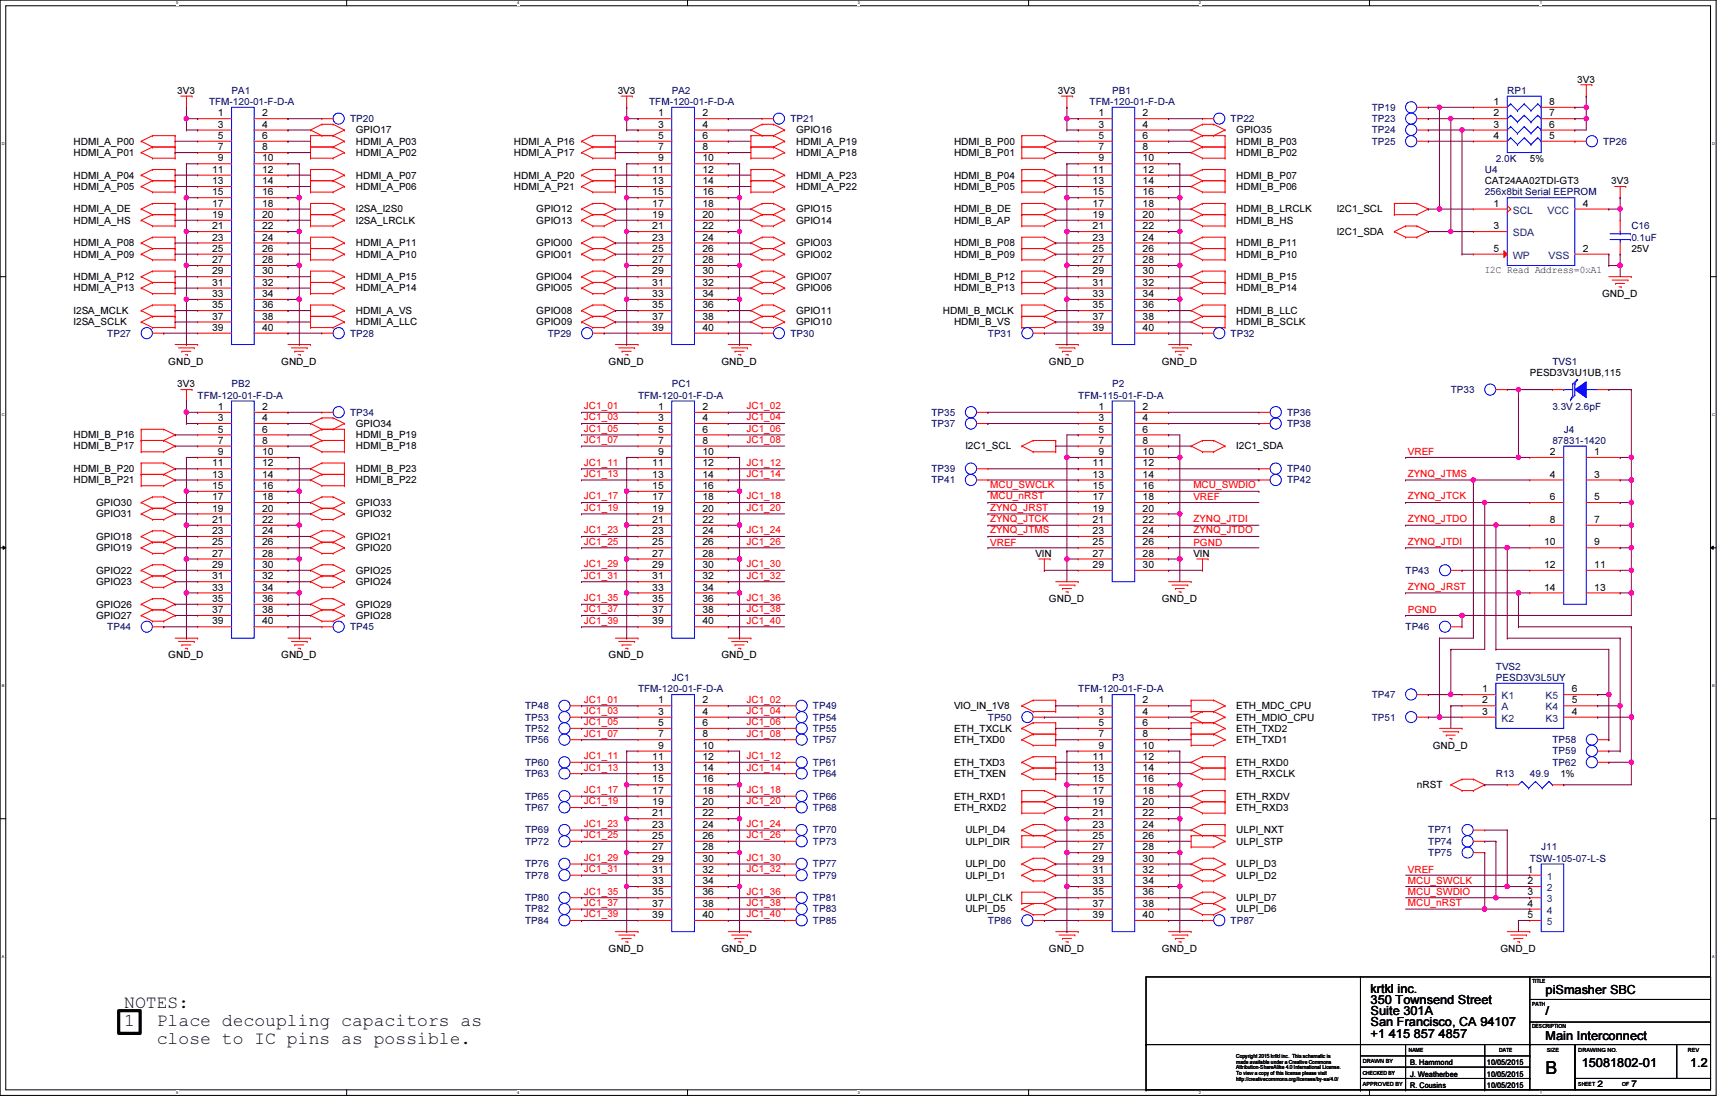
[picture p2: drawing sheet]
<svg xmlns="http://www.w3.org/2000/svg" width="432mm" height="279mm" viewBox="0 0 432 279" stroke-linecap="round" stroke-linejoin="round" font-family="sans-serif">
<defs><g id="words">
<g font-size="4.5">
<text x="31" y="251.8">NOTES:</text>
<text x="31" y="256.2">1</text>
<text x="39.2" y="256.2">Place decoupling capacitors as</text>
<text x="39.2" y="260.7">close to IC pins as possible.</text>
<text x="386" y="268.3">B</text>
</g>
<g font-size="3.1">
<text x="342.3" y="247.8">krtkl inc.</text>
<text x="342.3" y="250.7">350 Townsend Street</text>
<text x="386" y="248.1">piSmasher SBC</text>
<text x="342.3" y="253.4">Suite 301A</text>
<text x="342.3" y="256.3">San Francisco, CA 94107</text>
<text x="386" y="253.4">/</text>
<text x="342.3" y="259.1">+1 415 857 4857</text>
<text x="386" y="259.7">Main Interconnect</text>
<text x="395" y="266.4">15081802-01</text>
<text x="422.1" y="266.4">1.2</text>
</g>
<g font-size="2.5">
<text x="44.3" y="23.4">3V3</text>
<text x="154.3" y="23.4">3V3</text>
<text x="264.2" y="23.4">3V3</text>
<text x="393.9" y="20.6">3V3</text>
<text x="54.4" y="29">1</text>
<text x="65.4" y="29">2</text>
<text x="164.3" y="29">1</text>
<text x="175.4" y="29">2</text>
<text x="274.3" y="29">1</text>
<text x="285.4" y="29">2</text>
<text x="373" y="26.2">1</text>
<text x="373" y="29">2</text>
<text x="386.9" y="29">7</text>
<text x="386.9" y="26.2">8</text>
<text x="54.4" y="31.9">3</text>
<text x="54.4" y="34.7">5</text>
<text x="65.4" y="31.9">4</text>
<text x="65.4" y="34.7">6</text>
<text x="88.9" y="33.3">GPIO17</text>
<text x="164.3" y="31.9">3</text>
<text x="164.3" y="34.7">5</text>
<text x="175.4" y="31.9">4</text>
<text x="175.4" y="34.7">6</text>
<text x="198.8" y="33.3">GPIO16</text>
<text x="274.3" y="31.9">3</text>
<text x="274.3" y="34.7">5</text>
<text x="285.4" y="31.9">4</text>
<text x="285.4" y="34.7">6</text>
<text x="308.7" y="33.3">GPIO35</text>
<text x="373" y="31.9">3</text>
<text x="373" y="34.7">4</text>
<text x="386.9" y="34.7">5</text>
<text x="386.9" y="31.9">6</text>
<text x="18.4" y="36.1">HDMI_A_P00</text>
<text x="18.4" y="38.9">HDMI_A_P01</text>
<text x="54.4" y="37.5">7</text>
<text x="54.4" y="40.3">9</text>
<text x="65.4" y="37.5">8</text>
<text x="65.4" y="40.3">10</text>
<text x="88.9" y="36.1">HDMI_A_P03</text>
<text x="88.9" y="38.9">HDMI_A_P02</text>
<text x="128.3" y="36.1">HDMI_A_P16</text>
<text x="128.3" y="38.9">HDMI_A_P17</text>
<text x="164.3" y="37.5">7</text>
<text x="164.3" y="40.3">9</text>
<text x="175.4" y="37.5">8</text>
<text x="175.4" y="40.3">10</text>
<text x="198.8" y="36.1">HDMI_A_P19</text>
<text x="198.8" y="38.9">HDMI_A_P18</text>
<text x="238.3" y="36.1">HDMI_B_P00</text>
<text x="238.3" y="38.9">HDMI_B_P01</text>
<text x="274.3" y="37.5">7</text>
<text x="274.3" y="40.3">9</text>
<text x="285.4" y="37.5">8</text>
<text x="285.4" y="40.3">10</text>
<text x="308.7" y="38.9">HDMI_B_P02</text>
<text x="308.7" y="36.1">HDMI_B_P03</text>
<text x="382.1" y="40.3">5%</text>
<text x="18.4" y="44.6">HDMI_A_P04</text>
<text x="18.4" y="47.4">HDMI_A_P05</text>
<text x="53" y="43.1">11</text>
<text x="53" y="46">13</text>
<text x="65.4" y="43.1">12</text>
<text x="65.4" y="46">14</text>
<text x="88.9" y="44.6">HDMI_A_P07</text>
<text x="88.9" y="47.4">HDMI_A_P06</text>
<text x="128.3" y="44.6">HDMI_A_P20</text>
<text x="128.3" y="47.4">HDMI_A_P21</text>
<text x="162.9" y="43.1">11</text>
<text x="162.9" y="46">13</text>
<text x="175.4" y="43.1">12</text>
<text x="175.4" y="46">14</text>
<text x="198.8" y="44.6">HDMI_A_P23</text>
<text x="198.8" y="47.4">HDMI_A_P22</text>
<text x="238.3" y="44.6">HDMI_B_P04</text>
<text x="238.3" y="47.4">HDMI_B_P05</text>
<text x="272.9" y="43.1">11</text>
<text x="272.9" y="46">13</text>
<text x="285.4" y="43.1">12</text>
<text x="285.4" y="46">14</text>
<text x="308.7" y="47.4">HDMI_B_P06</text>
<text x="308.7" y="44.6">HDMI_B_P07</text>
<text x="370.8" y="46">CAT24AA02TDI-GT3</text>
<text x="402.4" y="46">3V3</text>
<text x="18.4" y="53">HDMI_A_DE</text>
<text x="53" y="48.8">15</text>
<text x="53" y="51.6">17</text>
<text x="65.4" y="48.8">16</text>
<text x="65.4" y="51.6">18</text>
<text x="88.9" y="53">I2SA_I2S0</text>
<text x="133.9" y="53">GPIO12</text>
<text x="162.9" y="48.8">15</text>
<text x="162.9" y="51.6">17</text>
<text x="175.4" y="48.8">16</text>
<text x="175.4" y="51.6">18</text>
<text x="198.8" y="53">GPIO15</text>
<text x="238.3" y="53">HDMI_B_DE</text>
<text x="272.9" y="48.8">15</text>
<text x="272.9" y="51.6">17</text>
<text x="285.4" y="48.8">16</text>
<text x="285.4" y="51.6">18</text>
<text x="308.7" y="53">HDMI_B_LRCLK</text>
<text x="333.8" y="53">I2C1_SCL</text>
<text x="373" y="51.6">1</text>
<text x="395.3" y="51.6">4</text>
<text x="18.4" y="55.8">HDMI_A_HS</text>
<text x="53" y="54.4">19</text>
<text x="53" y="57.2">21</text>
<text x="65.4" y="54.4">20</text>
<text x="65.4" y="57.2">22</text>
<text x="88.9" y="55.8">I2SA_LRCLK</text>
<text x="133.9" y="55.8">GPIO13</text>
<text x="162.9" y="54.4">19</text>
<text x="162.9" y="57.2">21</text>
<text x="175.4" y="54.4">20</text>
<text x="175.4" y="57.2">22</text>
<text x="198.8" y="55.8">GPIO14</text>
<text x="238.3" y="55.8">HDMI_B_AP</text>
<text x="272.9" y="54.4">19</text>
<text x="272.9" y="57.2">21</text>
<text x="285.4" y="54.4">20</text>
<text x="285.4" y="57.2">22</text>
<text x="308.7" y="55.8">HDMI_B_HS</text>
<text x="333.8" y="58.7">I2C1_SDA</text>
<text x="373" y="57.2">3</text>
<text x="18.4" y="61.5">HDMI_A_P08</text>
<text x="18.4" y="64.3">HDMI_A_P09</text>
<text x="53" y="60.1">23</text>
<text x="53" y="62.9">25</text>
<text x="53" y="65.7">27</text>
<text x="65.4" y="60.1">24</text>
<text x="65.4" y="62.9">26</text>
<text x="65.4" y="65.7">28</text>
<text x="88.9" y="64.3">HDMI_A_P10</text>
<text x="88.9" y="61.5">HDMI_A_P11</text>
<text x="133.9" y="64.3">GPIO01</text>
<text x="133.9" y="61.5">GPIO00</text>
<text x="162.9" y="60.1">23</text>
<text x="162.9" y="62.9">25</text>
<text x="162.9" y="65.7">27</text>
<text x="175.4" y="60.1">24</text>
<text x="175.4" y="62.9">26</text>
<text x="175.4" y="65.7">28</text>
<text x="198.8" y="64.3">GPIO02</text>
<text x="198.8" y="61.5">GPIO03</text>
<text x="238.3" y="61.5">HDMI_B_P08</text>
<text x="238.3" y="64.3">HDMI_B_P09</text>
<text x="272.9" y="60.1">23</text>
<text x="272.9" y="62.9">25</text>
<text x="272.9" y="65.7">27</text>
<text x="285.4" y="60.1">24</text>
<text x="285.4" y="62.9">26</text>
<text x="285.4" y="65.7">28</text>
<text x="308.7" y="64.3">HDMI_B_P10</text>
<text x="308.7" y="61.5">HDMI_B_P11</text>
<text x="373" y="62.9">5</text>
<text x="395.3" y="62.9">2</text>
<text x="407.4" y="62.9">25V</text>
<text x="18.4" y="69.9">HDMI_A_P12</text>
<text x="53" y="68.5">29</text>
<text x="53" y="71.3">31</text>
<text x="65.4" y="68.5">30</text>
<text x="65.4" y="71.3">32</text>
<text x="88.9" y="69.9">HDMI_A_P15</text>
<text x="133.9" y="69.9">GPIO04</text>
<text x="162.9" y="68.5">29</text>
<text x="162.9" y="71.3">31</text>
<text x="175.4" y="68.5">30</text>
<text x="175.4" y="71.3">32</text>
<text x="198.8" y="69.9">GPIO07</text>
<text x="238.3" y="69.9">HDMI_B_P12</text>
<text x="272.9" y="68.5">29</text>
<text x="272.9" y="71.3">31</text>
<text x="285.4" y="68.5">30</text>
<text x="285.4" y="71.3">32</text>
<text x="308.7" y="69.9">HDMI_B_P15</text>
<text x="370.8" y="68.3">I2C Read Address=0xA1</text>
<text x="18.4" y="72.8">HDMI_A_P13</text>
<text x="53" y="74.2">33</text>
<text x="53" y="77">35</text>
<text x="65.4" y="74.2">34</text>
<text x="65.4" y="77">36</text>
<text x="88.9" y="72.8">HDMI_A_P14</text>
<text x="133.9" y="72.8">GPIO05</text>
<text x="162.9" y="74.2">33</text>
<text x="162.9" y="77">35</text>
<text x="175.4" y="74.2">34</text>
<text x="175.4" y="77">36</text>
<text x="198.8" y="72.8">GPIO06</text>
<text x="238.3" y="72.8">HDMI_B_P13</text>
<text x="272.9" y="74.2">33</text>
<text x="272.9" y="77">35</text>
<text x="285.4" y="74.2">34</text>
<text x="285.4" y="77">36</text>
<text x="308.7" y="72.8">HDMI_B_P14</text>
<text x="400.1" y="74.2">GND_D</text>
<text x="18.4" y="78.4">I2SA_MCLK</text>
<text x="18.4" y="81.2">I2SA_SCLK</text>
<text x="53" y="79.8">37</text>
<text x="53" y="82.6">39</text>
<text x="65.4" y="79.8">38</text>
<text x="65.4" y="82.6">40</text>
<text x="88.9" y="78.4">HDMI_A_VS</text>
<text x="88.9" y="81.2">HDMI_A_LLC</text>
<text x="133.9" y="81.2">GPIO09</text>
<text x="133.9" y="78.4">GPIO08</text>
<text x="162.9" y="79.8">37</text>
<text x="162.9" y="82.6">39</text>
<text x="175.4" y="79.8">38</text>
<text x="175.4" y="82.6">40</text>
<text x="198.8" y="81.2">GPIO10</text>
<text x="198.8" y="78.4">GPIO11</text>
<text x="235.5" y="78.4">HDMI_B_MCLK</text>
<text x="238.3" y="81.2">HDMI_B_VS</text>
<text x="272.9" y="79.8">37</text>
<text x="272.9" y="82.6">39</text>
<text x="285.4" y="79.8">38</text>
<text x="285.4" y="82.6">40</text>
<text x="308.7" y="81.2">HDMI_B_SCLK</text>
<text x="308.7" y="78.4">HDMI_B_LLC</text>
<text x="42" y="91.1">GND_D</text>
<text x="70.2" y="91.1">GND_D</text>
<text x="152" y="91.1">GND_D</text>
<text x="180.2" y="91.1">GND_D</text>
<text x="262" y="91.1">GND_D</text>
<text x="290.2" y="91.1">GND_D</text>
<text x="382.1" y="93.9">PESD3V3U1UB,115</text>
<text x="44.3" y="96.7">3V3</text>
<text x="54.4" y="102.4">1</text>
<text x="54.4" y="105.2">3</text>
<text x="54.4" y="108">5</text>
<text x="65.4" y="102.4">2</text>
<text x="65.4" y="105.2">4</text>
<text x="65.4" y="108">6</text>
<text x="88.9" y="106.6">GPIO34</text>
<text x="164.3" y="102.4">1</text>
<text x="164.3" y="105.2">3</text>
<text x="164.3" y="108">5</text>
<text x="175.4" y="102.4">2</text>
<text x="175.4" y="105.2">4</text>
<text x="175.4" y="108">6</text>
<text x="274.3" y="102.4">1</text>
<text x="274.3" y="105.2">3</text>
<text x="274.3" y="108">5</text>
<text x="285.4" y="102.4">2</text>
<text x="285.4" y="105.2">4</text>
<text x="285.4" y="108">6</text>
<text x="18.4" y="109.4">HDMI_B_P16</text>
<text x="18.4" y="112.2">HDMI_B_P17</text>
<text x="54.4" y="110.8">7</text>
<text x="54.4" y="113.6">9</text>
<text x="65.4" y="110.8">8</text>
<text x="65.4" y="113.6">10</text>
<text x="88.9" y="112.2">HDMI_B_P18</text>
<text x="88.9" y="109.4">HDMI_B_P19</text>
<text x="164.3" y="110.8">7</text>
<text x="164.3" y="113.6">9</text>
<text x="175.4" y="110.8">8</text>
<text x="175.4" y="113.6">10</text>
<text x="241.1" y="112.2">I2C1_SCL</text>
<text x="274.3" y="110.8">7</text>
<text x="274.3" y="113.6">9</text>
<text x="285.4" y="110.8">8</text>
<text x="285.4" y="113.6">10</text>
<text x="308.7" y="112.2">I2C1_SDA</text>
<text x="387.1" y="113.6">2</text>
<text x="398.1" y="113.6">1</text>
<text x="18.4" y="117.9">HDMI_B_P20</text>
<text x="53" y="116.5">11</text>
<text x="53" y="119.3">13</text>
<text x="65.4" y="116.5">12</text>
<text x="65.4" y="119.3">14</text>
<text x="88.9" y="117.9">HDMI_B_P23</text>
<text x="162.9" y="116.5">11</text>
<text x="162.9" y="119.3">13</text>
<text x="175.4" y="116.5">12</text>
<text x="175.4" y="119.3">14</text>
<text x="272.9" y="116.5">11</text>
<text x="272.9" y="119.3">13</text>
<text x="285.4" y="116.5">12</text>
<text x="285.4" y="119.3">14</text>
<text x="387.1" y="119.3">4</text>
<text x="398.1" y="119.3">3</text>
<text x="18.4" y="120.7">HDMI_B_P21</text>
<text x="53" y="122.1">15</text>
<text x="53" y="124.9">17</text>
<text x="65.4" y="122.1">16</text>
<text x="65.4" y="124.9">18</text>
<text x="88.9" y="120.7">HDMI_B_P22</text>
<text x="162.9" y="122.1">15</text>
<text x="162.9" y="124.9">17</text>
<text x="175.4" y="122.1">16</text>
<text x="175.4" y="124.9">18</text>
<text x="272.9" y="122.1">15</text>
<text x="272.9" y="124.9">17</text>
<text x="285.4" y="122.1">16</text>
<text x="285.4" y="124.9">18</text>
<text x="387.1" y="124.9">6</text>
<text x="398.1" y="124.9">5</text>
<text x="24" y="129.2">GPIO31</text>
<text x="24" y="126.3">GPIO30</text>
<text x="53" y="127.7">19</text>
<text x="53" y="130.6">21</text>
<text x="65.4" y="127.7">20</text>
<text x="65.4" y="130.6">22</text>
<text x="88.9" y="129.2">GPIO32</text>
<text x="88.9" y="126.3">GPIO33</text>
<text x="162.9" y="127.7">19</text>
<text x="162.9" y="130.6">21</text>
<text x="175.4" y="127.7">20</text>
<text x="175.4" y="130.6">22</text>
<text x="272.9" y="127.7">19</text>
<text x="272.9" y="130.6">21</text>
<text x="285.4" y="127.7">20</text>
<text x="285.4" y="130.6">22</text>
<text x="387.1" y="130.6">8</text>
<text x="398.1" y="130.6">7</text>
<text x="24" y="137.6">GPIO19</text>
<text x="24" y="134.8">GPIO18</text>
<text x="53" y="133.3">23</text>
<text x="53" y="136.2">25</text>
<text x="65.4" y="133.3">24</text>
<text x="65.4" y="136.2">26</text>
<text x="88.9" y="137.6">GPIO20</text>
<text x="88.9" y="134.8">GPIO21</text>
<text x="162.9" y="133.3">23</text>
<text x="162.9" y="136.2">25</text>
<text x="175.4" y="133.3">24</text>
<text x="175.4" y="136.2">26</text>
<text x="272.9" y="133.3">23</text>
<text x="272.9" y="136.2">25</text>
<text x="285.4" y="133.3">24</text>
<text x="285.4" y="136.2">26</text>
<text x="385.7" y="136.2">10</text>
<text x="398.1" y="136.2">9</text>
<text x="24" y="143.3">GPIO22</text>
<text x="53" y="139">27</text>
<text x="53" y="141.8">29</text>
<text x="65.4" y="139">28</text>
<text x="65.4" y="141.8">30</text>
<text x="88.9" y="143.3">GPIO25</text>
<text x="162.9" y="139">27</text>
<text x="162.9" y="141.8">29</text>
<text x="175.4" y="139">28</text>
<text x="175.4" y="141.8">30</text>
<text x="258.6" y="139">VIN</text>
<text x="272.9" y="139">27</text>
<text x="272.9" y="141.8">29</text>
<text x="285.4" y="139">28</text>
<text x="285.4" y="141.8">30</text>
<text x="298" y="139">VIN</text>
<text x="385.7" y="141.8">12</text>
<text x="398.1" y="141.8">11</text>
<text x="24" y="146">GPIO23</text>
<text x="53" y="144.7">31</text>
<text x="53" y="147.4">33</text>
<text x="65.4" y="144.7">32</text>
<text x="65.4" y="147.4">34</text>
<text x="88.9" y="146">GPIO24</text>
<text x="162.9" y="144.7">31</text>
<text x="162.9" y="147.4">33</text>
<text x="175.4" y="144.7">32</text>
<text x="175.4" y="147.4">34</text>
<text x="385.7" y="147.4">14</text>
<text x="398.1" y="147.4">13</text>
<text x="24" y="154.5">GPIO27</text>
<text x="24" y="151.7">GPIO26</text>
<text x="53" y="150.3">35</text>
<text x="53" y="153.1">37</text>
<text x="53" y="155.9">39</text>
<text x="65.4" y="150.3">36</text>
<text x="65.4" y="153.1">38</text>
<text x="65.4" y="155.9">40</text>
<text x="88.9" y="154.5">GPIO28</text>
<text x="88.9" y="151.7">GPIO29</text>
<text x="162.9" y="150.3">35</text>
<text x="162.9" y="153.1">37</text>
<text x="162.9" y="155.9">39</text>
<text x="175.4" y="150.3">36</text>
<text x="175.4" y="153.1">38</text>
<text x="175.4" y="155.9">40</text>
<text x="262" y="150.3">GND_D</text>
<text x="290.2" y="150.3">GND_D</text>
<text x="42" y="164.4">GND_D</text>
<text x="70.2" y="164.4">GND_D</text>
<text x="152" y="164.4">GND_D</text>
<text x="180.2" y="164.4">GND_D</text>
<text x="370.2" y="172.8">1</text>
<text x="392.5" y="172.8">6</text>
<text x="164.3" y="175.6">1</text>
<text x="164.3" y="178.5">3</text>
<text x="175.4" y="175.6">2</text>
<text x="175.4" y="178.5">4</text>
<text x="238.3" y="177.1">VIO_IN_1V8</text>
<text x="274.3" y="175.6">1</text>
<text x="274.3" y="178.5">3</text>
<text x="285.4" y="175.6">2</text>
<text x="285.4" y="178.5">4</text>
<text x="308.7" y="177.1">ETH_MDC_CPU</text>
<text x="308.7" y="179.9">ETH_MDIO_CPU</text>
<text x="370.2" y="175.6">2</text>
<text x="370.2" y="178.5">3</text>
<text x="392.5" y="178.5">4</text>
<text x="392.5" y="175.6">5</text>
<text x="164.3" y="181.3">5</text>
<text x="164.3" y="184.1">7</text>
<text x="175.4" y="181.3">6</text>
<text x="175.4" y="184.1">8</text>
<text x="238.3" y="185.5">ETH_TXD0</text>
<text x="238.3" y="182.7">ETH_TXCLK</text>
<text x="274.3" y="181.3">5</text>
<text x="274.3" y="184.1">7</text>
<text x="285.4" y="181.3">6</text>
<text x="285.4" y="184.1">8</text>
<text x="308.7" y="182.7">ETH_TXD2</text>
<text x="308.7" y="185.5">ETH_TXD1</text>
<text x="162.9" y="189.7">11</text>
<text x="164.3" y="186.9">9</text>
<text x="175.4" y="186.9">10</text>
<text x="175.4" y="189.7">12</text>
<text x="238.3" y="191.2">ETH_TXD3</text>
<text x="272.9" y="189.7">11</text>
<text x="274.3" y="186.9">9</text>
<text x="285.4" y="186.9">10</text>
<text x="285.4" y="189.7">12</text>
<text x="308.7" y="191.2">ETH_RXD0</text>
<text x="357.8" y="186.9">GND_D</text>
<text x="162.9" y="192.6">13</text>
<text x="162.9" y="195.4">15</text>
<text x="175.4" y="192.6">14</text>
<text x="175.4" y="195.4">16</text>
<text x="238.3" y="194">ETH_TXEN</text>
<text x="272.9" y="192.6">13</text>
<text x="272.9" y="195.4">15</text>
<text x="285.4" y="192.6">14</text>
<text x="285.4" y="195.4">16</text>
<text x="308.7" y="194">ETH_RXCLK</text>
<text x="353.9" y="196.8">nRST</text>
<text x="389.7" y="194">1%</text>
<text x="162.9" y="198.2">17</text>
<text x="162.9" y="201">19</text>
<text x="162.9" y="203.8">21</text>
<text x="175.4" y="198.2">18</text>
<text x="175.4" y="201">20</text>
<text x="175.4" y="203.8">22</text>
<text x="238.3" y="202.4">ETH_RXD2</text>
<text x="238.3" y="199.6">ETH_RXD1</text>
<text x="272.9" y="198.2">17</text>
<text x="272.9" y="201">19</text>
<text x="272.9" y="203.8">21</text>
<text x="285.4" y="198.2">18</text>
<text x="285.4" y="201">20</text>
<text x="285.4" y="203.8">22</text>
<text x="308.7" y="202.4">ETH_RXD3</text>
<text x="308.7" y="199.6">ETH_RXDV</text>
<text x="162.9" y="206.7">23</text>
<text x="162.9" y="209.5">25</text>
<text x="175.4" y="206.7">24</text>
<text x="175.4" y="209.5">26</text>
<text x="241.1" y="208.1">ULPI_D4</text>
<text x="272.9" y="206.7">23</text>
<text x="272.9" y="209.5">25</text>
<text x="285.4" y="206.7">24</text>
<text x="285.4" y="209.5">26</text>
<text x="308.7" y="208.1">ULPI_NXT</text>
<text x="162.9" y="212.3">27</text>
<text x="162.9" y="215.1">29</text>
<text x="175.4" y="212.3">28</text>
<text x="175.4" y="215.1">30</text>
<text x="241.1" y="210.9">ULPI_DIR</text>
<text x="272.9" y="212.3">27</text>
<text x="272.9" y="215.1">29</text>
<text x="285.4" y="212.3">28</text>
<text x="285.4" y="215.1">30</text>
<text x="308.7" y="210.9">ULPI_STP</text>
<text x="162.9" y="217.9">31</text>
<text x="162.9" y="220.8">33</text>
<text x="175.4" y="217.9">32</text>
<text x="175.4" y="220.8">34</text>
<text x="241.1" y="216.5">ULPI_D0</text>
<text x="241.1" y="219.4">ULPI_D1</text>
<text x="272.9" y="217.9">31</text>
<text x="272.9" y="220.8">33</text>
<text x="285.4" y="217.9">32</text>
<text x="285.4" y="220.8">34</text>
<text x="308.7" y="219.4">ULPI_D2</text>
<text x="308.7" y="216.5">ULPI_D3</text>
<text x="381.5" y="217.9">1</text>
<text x="381.5" y="220.8">2</text>
<text x="162.9" y="223.6">35</text>
<text x="162.9" y="226.4">37</text>
<text x="175.4" y="223.6">36</text>
<text x="175.4" y="226.4">38</text>
<text x="241.1" y="227.8">ULPI_D5</text>
<text x="241.1" y="225">ULPI_CLK</text>
<text x="272.9" y="223.6">35</text>
<text x="272.9" y="226.4">37</text>
<text x="285.4" y="223.6">36</text>
<text x="285.4" y="226.4">38</text>
<text x="308.7" y="227.8">ULPI_D6</text>
<text x="308.7" y="225">ULPI_D7</text>
<text x="381.5" y="223.6">3</text>
<text x="381.5" y="226.4">4</text>
<text x="162.9" y="229.2">39</text>
<text x="175.4" y="229.2">40</text>
<text x="272.9" y="229.2">39</text>
<text x="285.4" y="229.2">40</text>
<text x="381.5" y="229.2">5</text>
<text x="152" y="237.7">GND_D</text>
<text x="180.2" y="237.7">GND_D</text>
<text x="262" y="237.7">GND_D</text>
<text x="290.2" y="237.7">GND_D</text>
<text x="374.7" y="237.7">GND_D</text>
</g>
<g font-size="2.5" fill="#000080">
<text x="57.8" y="23.4">PA1</text>
<text x="167.8" y="23.4">PA2</text>
<text x="277.7" y="23.4">PB1</text>
<text x="376.4" y="23.4">RP1</text>
<text x="52.2" y="26.2">TFM-120-01-F-D-A</text>
<text x="162.1" y="26.2">TFM-120-01-F-D-A</text>
<text x="272.1" y="26.2">TFM-120-01-F-D-A</text>
<text x="342.6" y="27.6">TP19</text>
<text x="87.4" y="30.5">TP20</text>
<text x="197.4" y="30.5">TP21</text>
<text x="307.3" y="30.5">TP22</text>
<text x="342.6" y="33.3">TP24</text>
<text x="342.6" y="30.5">TP23</text>
<text x="342.6" y="36.1">TP25</text>
<text x="373.6" y="40.3">2.0K</text>
<text x="400.4" y="36.1">TP26</text>
<text x="370.8" y="43.1">U4</text>
<text x="370.8" y="48.8">256x8bit Serial EEPROM</text>
<text x="407.4" y="57.2">C16</text>
<text x="407.4" y="60.1">0.1uF</text>
<text x="26.8" y="84">TP27</text>
<text x="87.4" y="84">TP28</text>
<text x="136.8" y="84">TP29</text>
<text x="197.4" y="84">TP30</text>
<text x="246.7" y="84">TP31</text>
<text x="307.3" y="84">TP32</text>
<text x="387.7" y="91.1">TVS1</text>
<text x="49.4" y="99.5">TFM-120-01-F-D-A</text>
<text x="57.8" y="96.7">PB2</text>
<text x="159.3" y="99.5">TFM-120-01-F-D-A</text>
<text x="167.8" y="96.7">PC1</text>
<text x="269.3" y="99.5">TFM-115-01-F-D-A</text>
<text x="277.7" y="96.7">P2</text>
<text x="362.3" y="98.1">TP33</text>
<text x="87.4" y="103.8">TP34</text>
<text x="232.6" y="106.6">TP37</text>
<text x="232.6" y="103.8">TP35</text>
<text x="321.4" y="106.6">TP38</text>
<text x="321.4" y="103.8">TP36</text>
<text x="387.7" y="102.4">3.3V 2.6pF</text>
<text x="390.5" y="108">J4</text>
<text x="387.7" y="110.8">87831-1420</text>
<text x="232.6" y="117.9">TP39</text>
<text x="321.4" y="117.9">TP40</text>
<text x="232.6" y="120.7">TP41</text>
<text x="321.4" y="120.7">TP42</text>
<text x="351" y="143.3">TP43</text>
<text x="26.8" y="157.4">TP44</text>
<text x="87.4" y="157.4">TP45</text>
<text x="351" y="157.4">TP46</text>
<text x="373.6" y="167.2">TVS2</text>
<text x="159.3" y="172.8">TFM-120-01-F-D-A</text>
<text x="167.8" y="170">JC1</text>
<text x="269.3" y="172.8">TFM-120-01-F-D-A</text>
<text x="277.7" y="170">P3</text>
<text x="373.6" y="170">PESD3V3L5UY</text>
<text x="131.1" y="179.9">TP53</text>
<text x="131.1" y="177.1">TP48</text>
<text x="203" y="179.9">TP54</text>
<text x="203" y="177.1">TP49</text>
<text x="246.7" y="179.9">TP50</text>
<text x="342.6" y="174.2">TP47</text>
<text x="342.6" y="179.9">TP51</text>
<text x="131.1" y="185.5">TP56</text>
<text x="131.1" y="182.7">TP52</text>
<text x="203" y="185.5">TP57</text>
<text x="203" y="182.7">TP55</text>
<text x="387.7" y="185.5">TP58</text>
<text x="131.1" y="191.2">TP60</text>
<text x="203" y="191.2">TP61</text>
<text x="387.7" y="191.2">TP62</text>
<text x="387.7" y="188.3">TP59</text>
<text x="131.1" y="194">TP63</text>
<text x="203" y="194">TP64</text>
<text x="373.6" y="194">R13</text>
<text x="382.1" y="194">49.9</text>
<text x="131.1" y="202.4">TP67</text>
<text x="131.1" y="199.6">TP65</text>
<text x="203" y="202.4">TP68</text>
<text x="203" y="199.6">TP66</text>
<text x="131.1" y="208.1">TP69</text>
<text x="203" y="208.1">TP70</text>
<text x="356.7" y="208.1">TP71</text>
<text x="131.1" y="210.9">TP72</text>
<text x="203" y="210.9">TP73</text>
<text x="356.7" y="210.9">TP74</text>
<text x="356.7" y="213.7">TP75</text>
<text x="382.1" y="215.1">TSW-105-07-L-S</text>
<text x="384.9" y="212.3">J11</text>
<text x="131.1" y="219.4">TP78</text>
<text x="131.1" y="216.5">TP76</text>
<text x="203" y="216.5">TP77</text>
<text x="203" y="219.4">TP79</text>
<text x="131.1" y="225">TP80</text>
<text x="131.1" y="227.8">TP82</text>
<text x="203" y="225">TP81</text>
<text x="203" y="227.8">TP83</text>
<text x="131.1" y="230.6">TP84</text>
<text x="203" y="230.6">TP85</text>
<text x="246.7" y="230.6">TP86</text>
<text x="307.3" y="230.6">TP87</text>
</g>
<g font-size="2.5" fill="#004080">
<text x="377.8" y="53.3">SCL</text>
<text x="386.5" y="53.3">VCC</text>
<text x="377.8" y="59">SDA</text>
<text x="377.8" y="64.6">WP</text>
<text x="386.7" y="64.6">VSS</text>
<text x="375" y="174.6">K1</text>
<text x="375" y="177.4">A</text>
<text x="386" y="177.4">K4</text>
<text x="386" y="174.6">K5</text>
<text x="375" y="180.2">K2</text>
<text x="386" y="180.2">K3</text>
<text x="386.3" y="219.7">1</text>
<text x="386.3" y="222.5">2</text>
<text x="386.3" y="225.3">3</text>
<text x="386.3" y="228.1">4</text>
<text x="386.3" y="231">5</text>
</g>
<g font-size="2.5" fill="#f00">
<text x="145.8" y="102.2">JC1_01</text>
<text x="145.8" y="105">JC1_03</text>
<text x="145.8" y="107.8">JC1_05</text>
<text x="186.4" y="102.2">JC1_02</text>
<text x="186.4" y="105">JC1_04</text>
<text x="186.4" y="107.8">JC1_06</text>
<text x="145.8" y="110.6">JC1_07</text>
<text x="186.4" y="110.6">JC1_08</text>
<text x="351.6" y="113.7">VREF</text>
<text x="145.8" y="116.3">JC1_11</text>
<text x="145.8" y="119.1">JC1_13</text>
<text x="186.4" y="116.3">JC1_12</text>
<text x="186.4" y="119.1">JC1_14</text>
<text x="351.6" y="119.1">ZYNQ_JTMS</text>
<text x="145.8" y="124.7">JC1_17</text>
<text x="186.4" y="124.7">JC1_18</text>
<text x="247.3" y="124.7">MCU_nRST</text>
<text x="247.3" y="121.9">MCU_SWCLK</text>
<text x="298" y="124.9">VREF</text>
<text x="298" y="121.9">MCU_SWDIO</text>
<text x="351.6" y="124.7">ZYNQ_JTCK</text>
<text x="145.8" y="127.6">JC1_19</text>
<text x="186.4" y="127.6">JC1_20</text>
<text x="247.3" y="130.4">ZYNQ_JTCK</text>
<text x="247.3" y="127.6">ZYNQ_JRST</text>
<text x="298" y="130.4">ZYNQ_JTDI</text>
<text x="351.6" y="130.4">ZYNQ_JTDO</text>
<text x="145.8" y="133.2">JC1_23</text>
<text x="145.8" y="136">JC1_25</text>
<text x="186.4" y="133.2">JC1_24</text>
<text x="186.4" y="136">JC1_26</text>
<text x="247.3" y="133.2">ZYNQ_JTMS</text>
<text x="247.3" y="136.2">VREF</text>
<text x="298" y="136.2">PGND</text>
<text x="298" y="133.2">ZYNQ_JTDO</text>
<text x="351.6" y="136">ZYNQ_JTDI</text>
<text x="145.8" y="141.6">JC1_29</text>
<text x="186.4" y="141.6">JC1_30</text>
<text x="145.8" y="144.5">JC1_31</text>
<text x="186.4" y="144.5">JC1_32</text>
<text x="351.6" y="147.3">ZYNQ_JRST</text>
<text x="145.8" y="155.7">JC1_39</text>
<text x="145.8" y="150.1">JC1_35</text>
<text x="145.8" y="152.9">JC1_37</text>
<text x="186.4" y="155.7">JC1_40</text>
<text x="186.4" y="150.1">JC1_36</text>
<text x="186.4" y="152.9">JC1_38</text>
<text x="351.6" y="153.1">PGND</text>
<text x="145.8" y="175.5">JC1_01</text>
<text x="145.8" y="178.3">JC1_03</text>
<text x="186.4" y="175.5">JC1_02</text>
<text x="186.4" y="178.3">JC1_04</text>
<text x="145.8" y="181.1">JC1_05</text>
<text x="145.8" y="183.9">JC1_07</text>
<text x="186.4" y="181.1">JC1_06</text>
<text x="186.4" y="183.9">JC1_08</text>
<text x="145.8" y="189.6">JC1_11</text>
<text x="186.4" y="189.6">JC1_12</text>
<text x="145.8" y="192.4">JC1_13</text>
<text x="186.4" y="192.4">JC1_14</text>
<text x="145.8" y="198">JC1_17</text>
<text x="145.8" y="200.9">JC1_19</text>
<text x="186.4" y="198">JC1_18</text>
<text x="186.4" y="200.9">JC1_20</text>
<text x="145.8" y="206.5">JC1_23</text>
<text x="145.8" y="209.3">JC1_25</text>
<text x="186.4" y="206.5">JC1_24</text>
<text x="186.4" y="209.3">JC1_26</text>
<text x="145.8" y="215">JC1_29</text>
<text x="186.4" y="215">JC1_30</text>
<text x="145.8" y="217.8">JC1_31</text>
<text x="186.4" y="217.8">JC1_32</text>
<text x="351.6" y="218">VREF</text>
<text x="351.6" y="220.6">MCU_SWCLK</text>
<text x="145.8" y="223.4">JC1_35</text>
<text x="145.8" y="226.2">JC1_37</text>
<text x="186.4" y="223.4">JC1_36</text>
<text x="186.4" y="226.2">JC1_38</text>
<text x="351.6" y="223.4">MCU_SWDIO</text>
<text x="351.6" y="226.2">MCU_nRST</text>
<text x="145.8" y="229.1">JC1_39</text>
<text x="186.4" y="229.1">JC1_40</text>
</g>
<g font-size="2.2">
<text x="399" y="271.3">2</text>
<text x="407.4" y="271.3">7</text>
</g>
<g font-size="1.9">
<text x="352.2" y="268.8">J. Weatherbee</text>
<text x="352.2" y="266">B. Hammond</text>
<text x="371.3" y="266">10/05/2015</text>
<text x="371.3" y="268.8">10/05/2015</text>
<text x="352.2" y="271.6">R. Cousins</text>
<text x="371.3" y="271.6">10/05/2015</text>
</g>
<g font-size="1.4">
<text x="382.6" y="245.5">TITLE</text>
<text x="382.6" y="251.1">PATH</text>
<text x="382.6" y="256.8">DESCRIPTION</text>
<text x="351.9" y="262.7">NAME</text>
<text x="374.4" y="262.7">DATE</text>
<text x="386.3" y="262.7">SIZE</text>
<text x="394.2" y="262.7">DRAWING NO.</text>
<text x="421.5" y="262.7">REV</text>
<text x="308.7" y="264.1">Copyright 2015 krtkl inc. This schematic is</text>
<text x="308.7" y="265.6">made available under a Creative Commons</text>
<text x="308.7" y="267">Attribution-ShareAlike 4.0 International License.</text>
<text x="308.7" y="268.4">To view a copy of this license please visit</text>
<text x="308.7" y="269.9">http://creativecommons.org/licenses/by-sa/4.0/</text>
<text x="340.3" y="265.5">DRAWN BY</text>
<text x="340.3" y="268.4">CHECKED BY</text>
<text x="340.3" y="271.1">APPROVED BY</text>
<text x="394.2" y="271.1">SHEET</text>
<text x="405.1" y="271.1">OF</text>
</g>
<g font-size="1">
<text x="44" y="1.1">5</text>
<text x="129.1" y="1.1">4</text>
<text x="214.2" y="1.1">3</text>
<text x="299.4" y="1.1">2</text>
<text x="384.6" y="1.1">1</text>
<text x=".4" y="36.2">D</text>
<text x="427.6" y="36.2">D</text>
<text x=".4" y="103.8">C</text>
<text x="427.6" y="103.8">C</text>
<text x=".4" y="171.5">B</text>
<text x="427.6" y="171.5">B</text>
<text x=".4" y="239.1">A</text>
<text x="427.6" y="239.1">A</text>
<text x="44" y="273.2">5</text>
<text x="129.1" y="273.2">4</text>
<text x="214.2" y="273.2">3</text>
<text x="299.4" y="273.2">2</text>
<text x="384.6" y="273.2">1</text>
</g>
</g></defs>
<path d="M0 0h428.6v273.5h-428.6zM1.4 1.4h425.8v270.7h-425.8z" fill="none" stroke="#000" stroke-width=".25"/>
<g fill="#fff">
<path d="M44 .2h.5v1.2h-.5z"/>
<path d="M44 272.3h.5v1.1h-.5z"/>
</g>
<path d="M86.6 0v1.4M86.6 272.1v1.4" fill="none" stroke="#000" stroke-width=".25"/>
<g fill="#fff">
<path d="M129.1 .2h.6v1.2h-.6z"/>
<path d="M129.1 272.3h.6v1.1h-.6z"/>
</g>
<path d="M171.7 0v1.4M171.7 272.1v1.4" fill="none" stroke="#000" stroke-width=".25"/>
<g fill="#fff">
<path d="M214.2 .2h.6v1.2h-.6z"/>
<path d="M214.2 272.3h.6v1.1h-.6z"/>
</g>
<path d="M256.9 0v1.4M256.9 272.1v1.4" fill="none" stroke="#000" stroke-width=".25"/>
<g fill="#fff">
<path d="M299.4 .2h.6v1.2h-.6z"/>
<path d="M299.4 272.3h.6v1.1h-.6z"/>
</g>
<path d="M342 0v1.4M342 272.1v1.4" fill="none" stroke="#000" stroke-width=".25"/>
<g fill="#fff">
<path d="M384.6 .2h.5v1.2h-.5z"/>
<path d="M384.6 272.3h.5v1.1h-.5z"/>
<path d="M.4 35.3h.7v1.1h-.7z"/>
<path d="M427.6 35.3h.7v1.1h-.7z"/>
<path d="M.4 102.9h.7v1.2h-.7z"/>
<path d="M427.6 102.9h.7v1.2h-.7z"/>
</g>
<path d="M0 69.1h1.4M427.2 69.1h1.4" fill="none" stroke="#000" stroke-width=".25"/>
<g fill="#fff">
<path d="M.4 170.6h.7v1.1h-.7z"/>
<path d="M427.6 170.6h.6v1.1h-.6z"/>
</g>
<path d="M0 136.8h1.4M.8 136.4l.6 .4-.6 .4zM427.2 136.8l.7-.4v.8zM427.2 136.8h1.4" fill="none" stroke="#000" stroke-width=".25"/>
<path d="M.8 136.4l.6 .4-.6 .4zM427.2 136.8l.7-.4v.8z" fill="#000"/>
<g fill="#fff">
<path d="M.4 238.3h.7v1.1h-.7z"/>
<path d="M427.6 238.3h.6v1.1h-.6z"/>
</g>
<g fill="none" stroke="#000" stroke-width=".25">
<path d="M0 204.4h1.4M427.2 204.4h1.4M339.8 243.9h.1M339.8 243.9v28.2M382.1 243.9v16.9M382.1 249.6h45.1M382.1 255.2h45.1M427.2 243.9h.1M427.2 249.6h.1M427.2 255.2h.1M427.2 243.9h-141v28.2M427.2 243.9v16.9"/>
<path d="M286.2 272.1h.1M286.2 260.8h.1M286.2 272.1h95.9M286.2 260.8h95.9M339.8 272.1h.1M339.8 266.4h.1M339.8 263.7h42.3M339.8 266.4h42.3M339.8 269.3h42.3M351 272.1h.1M351 260.8v11.3M370.8 272.1h.1"/>
<path d="M370.8 260.8v11.3M382.1 260.8h11.2v11.3h-11.2zM382.1 260.8h.1M382.1 263.7h.1M382.1 269.3h.1M393.3 269.3h33.9v2.8h-33.9zM393.3 260.8h25.4v8.5h-25.4zM418.7 260.8h8.5v8.5h-8.5z"/>
</g>
<path d="M29.6 252.3h5.4v5.7h-5.4z" fill="none" stroke="#000" stroke-width=".8"/>
<g fill="none" stroke="#f00" stroke-width=".25">
<path d="M35.3 35.3h.1M35.3 38.1h.1M35.3 35.3l2.8 1.4M35.3 38.1l2.8 1.4M38.1 36.7h.1M38.1 33.9h.1M38.1 39.5h.1M38.1 33.9h5.6M38.1 36.7h5.6M38.1 33.9l-2.8 1.4M38.1 39.5h5.6M38.1 36.7l-2.8 1.4"/>
<path d="M43.7 36.7h.1M43.7 33.9h.1M43.7 39.5h.1M43.7 33.9v5.6M45.1 24h2.9M46.6 26.8h.1M46.6 24v2.8M48 24h.1M77.6 32.5h.1M77.6 36.7h.1M77.6 33.9h.1M77.6 39.5h.1"/>
<path d="M77.6 33.9h5.6M77.6 32.5l2.8 1.4M77.6 36.7h5.6M77.6 39.5h5.6M77.6 33.9v5.6M80.4 31h.1M80.4 33.9h.1M80.4 29.6h.1M80.4 31l-2.8 1.5M80.4 31h2.8M80.4 29.6h2.8M83.2 31h.1"/>
<path d="M83.2 33.9h.1M83.2 36.7h.1M83.2 39.5h.1M83.2 31l2.8 1.5M83.2 33.9l2.8 1.4M83.2 36.7l2.8 1.4M86 32.5h.1M86 35.3h.1M86 38.1h.1M86 32.5l-2.8 1.4M86 35.3l-2.8 1.4M86 38.1l-2.8 1.4"/>
<path d="M145.2 35.3h.1M145.2 38.1h.1M145.2 35.3l2.8 1.4M145.2 38.1l2.8 1.4M148 36.7h.1M148 33.9h.1M148 39.5h.1M148 33.9h5.7M148 36.7h5.7M148 39.5h5.7M148 33.9l-2.8 1.4M148 36.7l-2.8 1.4"/>
<path d="M153.7 36.7h.1M153.7 33.9h.1M153.7 39.5h.1M153.7 33.9v5.6M155.1 24h2.8M156.5 26.8h.1M156.5 24v2.8M157.9 24h.1M159.3 29.6h.1M159.3 32.5h.1M159.3 35.3h.1M159.3 38.1h.1"/>
<path d="M159.3 29.6h8.5M159.3 32.5h8.5M159.3 35.3h8.5M159.3 38.1h8.5M173.4 29.6h8.5M173.4 32.5h8.5M173.4 35.3h8.5M173.4 38.1h8.5M181.9 29.6h.1M181.9 32.5h.1M181.9 35.3h.1M181.9 38.1h.1"/>
<path d="M187.5 32.5h.1M187.5 36.7h.1M187.5 33.9h.1M187.5 39.5h.1M187.5 33.9h5.7M187.5 32.5l2.8 1.4M187.5 36.7h5.7M187.5 39.5h5.7M187.5 33.9v5.6M190.3 31h.1M190.3 33.9h.1M190.3 31h2.9"/>
<path d="M190.3 31l-2.8 1.5M193.2 31h.1M193.2 33.9h.1M193.2 36.7h.1M193.2 39.5h.1M193.2 31l2.8 1.5M193.2 33.9l2.8 1.4M193.2 36.7l2.8 1.4M196 32.5h.1M196 35.3h.1M196 38.1h.1M196 32.5l-2.8 1.4"/>
<path d="M196 35.3l-2.8 1.4M196 38.1l-2.8 1.4M255.2 36.7h.1M255.2 33.9h.1M255.2 39.5h.1M255.2 33.9h5.6M255.2 36.7h5.6M255.2 39.5h5.6M255.2 33.9v5.6M260.8 33.9h.1M260.8 36.7h.1M260.8 39.5h.1"/>
<path d="M260.8 33.9l2.9 1.4M260.8 36.7l2.9 1.4M263.7 35.3h.1M263.7 38.1h.1M263.7 35.3l-2.9 1.4M263.7 38.1l-2.9 1.4M265 24h2.9M266.4 26.8h.1M266.4 24v2.8M267.9 24h.1M297.5 32.5h.1M297.5 38.1h.1"/>
<path d="M297.5 35.3h.1M297.5 32.5l2.8 1.4M297.5 38.1l2.8 1.4M297.5 35.3l2.8 1.4M300.3 31h.1M300.3 33.9h.1M300.3 39.5h.1M300.3 36.7h.1M300.3 29.6h.1M300.3 31h2.8M300.3 33.9h5.6M300.3 31l-2.8 1.5"/>
<path d="M300.3 36.7h5.6M300.3 39.5h5.6M300.3 36.7l-2.8 1.4M300.3 33.9l-2.8 1.4M300.3 29.6h2.8M303.1 31h.1M303.1 33.9h.1M303.1 31l2.8 1.5M305.9 32.5h.1M305.9 36.7h.1M305.9 39.5h.1M305.9 33.9h.1"/>
<path d="M305.9 32.5l-2.8 1.4M305.9 33.9v5.6M353.9 29.6h2.8M353.9 32.5h2.8M356.7 32.5h.1M356.7 29.6h.1M368 26.8h.1M368 29.6h.1M368 32.5h.1M368 35.3h.1M368 29.6h8.4M368 32.5h8.4"/>
<path d="M368 35.3h8.4M368 26.8h8.4M384.9 29.6h8.4M384.9 32.5h8.4M384.9 35.3h11.3M384.9 26.8h8.4M393.3 35.3h.1M393.3 32.5h.1M393.3 29.6h.1M393.3 26.8h.1M394.8 21.2h2.8M396.2 24h.1"/>
<path d="M396.2 21.2v2.8M397.6 21.2h.1M35.3 43.7h.1M35.3 46.6h.1M35.3 52.2h.1M35.3 55h.1M35.3 43.7l2.8 1.4M35.3 46.6l2.8 1.4M35.3 52.2l2.8 1.4M35.3 55l2.8 1.4M38.1 45.1h.1M38.1 42.3h.1"/>
<path d="M38.1 48h.1M38.1 53.6h.1M38.1 50.8h.1M38.1 56.4h.1M38.1 59.2h.1M38.1 53.6h5.6M38.1 56.4h5.6M38.1 50.8h5.6M38.1 59.2h5.6M38.1 42.3h5.6M38.1 45.1h5.6M38.1 48h5.6"/>
<path d="M38.1 42.3l-2.8 1.4M38.1 45.1l-2.8 1.5M38.1 50.8l-2.8 1.4M38.1 53.6l-2.8 1.4M38.1 59.2l-2.8 1.5M43.7 45.1h.1M43.7 42.3h.1M43.7 48h.1M43.7 53.6h.1M43.7 50.8h.1M43.7 56.4h.1M43.7 59.2h.1"/>
<path d="M43.7 42.3v5.7M43.7 50.8v5.6M43.7 59.2v5.7M77.6 45.1h.1M77.6 42.3h.1M77.6 59.2h.1M77.6 48h.1M77.6 53.6h.1M77.6 50.8h.1M77.6 56.4h.1M77.6 53.6h5.6M77.6 56.4h5.6"/>
<path d="M77.6 50.8h5.6M77.6 59.2h5.6M77.6 42.3v5.7M77.6 50.8v5.6M77.6 59.2v5.7M77.6 42.3h5.6M77.6 45.1h5.6M77.6 48h5.6M83.2 42.3h.1M83.2 45.1h.1M83.2 59.2h.1M83.2 48h.1"/>
<path d="M83.2 50.8h.1M83.2 53.6h.1M83.2 56.4h.1M83.2 42.3l2.8 1.4M83.2 59.2l2.8 1.5M83.2 45.1l2.8 1.5M83.2 50.8l2.8 1.4M83.2 53.6l2.8 1.4M86 43.7h.1M86 46.6h.1M86 52.2h.1M86 55h.1"/>
<path d="M86 43.7l-2.8 1.4M86 46.6l-2.8 1.4M86 52.2l-2.8 1.4M86 55l-2.8 1.4M145.2 55h.1M145.2 52.2h.1M145.2 43.7h.1M145.2 46.6h.1M145.2 55l2.8 1.4M145.2 52.2l2.8 1.4M145.2 46.6l2.8 1.4M145.2 43.7l2.8 1.4"/>
<path d="M148 53.6h.1M148 56.4h.1M148 50.8h.1M148 59.2h.1M148 45.1h.1M148 42.3h.1M148 48h.1M148 53.6l-2.8 1.4M148 53.6h2.9M148 56.4h2.9M148 50.8l-2.8 1.4M148 50.8h2.9"/>
<path d="M148 59.2l-2.8 1.5M148 59.2h2.9M148 42.3h5.7M148 45.1h5.7M148 48h5.7M148 42.3l-2.8 1.4M148 45.1l-2.8 1.5M150.9 53.6h.1M150.9 56.4h.1M150.9 50.8h.1M150.9 59.2h.1M150.9 53.6l2.8 1.4"/>
<path d="M150.9 50.8l2.8 1.4M150.9 59.2l2.8 1.5M153.7 55h.1M153.7 52.2h.1M153.7 45.1h.1M153.7 42.3h.1M153.7 48h.1M153.7 55l-2.8 1.4M153.7 52.2l-2.8 1.4M153.7 42.3v5.7M159.3 40.9h.1M159.3 43.7h.1"/>
<path d="M159.3 46.6h.1M159.3 49.4h.1M159.3 52.2h.1M159.3 55h.1M159.3 57.8h.1M159.3 46.6h8.5M159.3 40.9h8.5M159.3 43.7h8.5M159.3 49.4h8.5M159.3 52.2h8.5M159.3 55h8.5M159.3 57.8h8.5"/>
<path d="M173.4 46.6h8.5M173.4 40.9h8.5M173.4 43.7h8.5M173.4 49.4h8.5M173.4 52.2h8.5M173.4 55h8.5M173.4 57.8h8.5M181.9 40.9h.1M181.9 43.7h.1M181.9 46.6h.1M181.9 49.4h.1M181.9 52.2h.1"/>
<path d="M181.9 55h.1M181.9 57.8h.1M187.5 55h.1M187.5 52.2h.1M187.5 45.1h.1M187.5 42.3h.1M187.5 48h.1M187.5 55l2.8 1.4M187.5 52.2l2.8 1.4M187.5 42.3h5.7M187.5 45.1h5.7M187.5 48h5.7"/>
<path d="M187.5 42.3v5.7M190.3 53.6h.1M190.3 56.4h.1M190.3 50.8h.1M190.3 59.2h.1M190.3 53.6h2.9M190.3 56.4h2.9M190.3 50.8h2.9M190.3 59.2h2.9M190.3 53.6l-2.8 1.4M190.3 50.8l-2.8 1.4M190.3 59.2l-2.8 1.5"/>
<path d="M193.2 53.6h.1M193.2 56.4h.1M193.2 50.8h.1M193.2 59.2h.1M193.2 42.3h.1M193.2 45.1h.1M193.2 48h.1M193.2 53.6l2.8 1.4M193.2 50.8l2.8 1.4M193.2 59.2l2.8 1.5M193.2 42.3l2.8 1.4M193.2 45.1l2.8 1.5"/>
<path d="M196 55h.1M196 52.2h.1M196 43.7h.1M196 46.6h.1M196 55l-2.8 1.4M196 52.2l-2.8 1.4M196 43.7l-2.8 1.4M196 46.6l-2.8 1.4M255.2 45.1h.1M255.2 42.3h.1M255.2 48h.1M255.2 53.6h.1"/>
<path d="M255.2 50.8h.1M255.2 56.4h.1M255.2 59.2h.1M255.2 53.6h5.6M255.2 56.4h5.6M255.2 50.8h5.6M255.2 59.2h5.6M255.2 42.3h5.6M255.2 45.1h5.6M255.2 48h5.6M255.2 42.3v5.7M255.2 50.8v5.6"/>
<path d="M255.2 59.2v5.7M260.8 42.3h.1M260.8 45.1h.1M260.8 48h.1M260.8 50.8h.1M260.8 53.6h.1M260.8 56.4h.1M260.8 59.2h.1M260.8 42.3l2.9 1.4M260.8 45.1l2.9 1.5M260.8 50.8l2.9 1.4M260.8 53.6l2.9 1.4"/>
<path d="M260.8 59.2l2.9 1.5M263.7 43.7h.1M263.7 46.6h.1M263.7 52.2h.1M263.7 55h.1M263.7 43.7l-2.9 1.4M263.7 46.6l-2.9 1.4M263.7 52.2l-2.9 1.4M263.7 55l-2.9 1.4M297.5 46.6h.1M297.5 43.7h.1M297.5 55h.1"/>
<path d="M297.5 52.2h.1M297.5 46.6l2.8 1.4M297.5 43.7l2.8 1.4M297.5 55l2.8 1.4M297.5 52.2l2.8 1.4M300.3 48h.1M300.3 45.1h.1M300.3 42.3h.1M300.3 56.4h.1M300.3 53.6h.1M300.3 50.8h.1M300.3 59.2h.1"/>
<path d="M300.3 53.6h5.6M300.3 56.4h5.6M300.3 50.8h5.6M300.3 59.2h5.6M300.3 42.3h5.6M300.3 45.1h5.6M300.3 48h5.6M300.3 45.1l-2.8 1.5M300.3 42.3l-2.8 1.4M300.3 53.6l-2.8 1.4M300.3 50.8l-2.8 1.4M300.3 59.2l-2.8 1.5"/>
<path d="M305.9 45.1h.1M305.9 48h.1M305.9 42.3h.1M305.9 53.6h.1M305.9 56.4h.1M305.9 50.8h.1M305.9 59.2h.1M305.9 42.3v5.7M305.9 50.8v5.6M305.9 59.2v5.7M348.2 53.6h.1M348.2 50.8h.1"/>
<path d="M348.2 57.8h.1M348.2 53.6h5.7M348.2 50.8h5.7M348.2 50.8v2.8M348.2 57.8l2.8 1.4M351 56.4h.1M351 59.2h.1M351 56.4h2.9M351 59.2h2.9M351 56.4l-2.8 1.4M353.9 50.8h.1M353.9 53.6h.1"/>
<path d="M353.9 56.4h.1M353.9 59.2h.1M353.9 50.8l2.8 1.4M353.9 56.4l2.8 1.4M356.7 52.2h.1M356.7 57.8h.1M356.7 52.2l-2.8 1.4M356.7 57.8l-2.8 1.4M368 52.2h.1M368 57.8h.1M368 52.2h8.4M368 57.8h8.4"/>
<path d="M376.4 53h.1M376.4 51.4l.9 .8M377.3 52.2h.1M377.3 52.2l-.9 .8M403.2 46.6h2.8M404.6 49.4h.1M404.6 46.6v2.8M406 46.6h.1M35.3 60.7h.1M35.3 63.5h.1M35.3 69.1h.1M35.3 71.9h.1"/>
<path d="M35.3 77.6h.1M35.3 60.7l2.8 1.4M35.3 63.5l2.8 1.4M35.3 69.1l2.8 1.4M35.3 71.9l2.8 1.4M35.3 77.6l2.8 1.4M38.1 62.1h.1M38.1 64.9h.1M38.1 70.5h.1M38.1 67.7h.1M38.1 73.3h.1M38.1 79h.1"/>
<path d="M38.1 76.2h.1M38.1 62.1h5.6M38.1 64.9h5.6M38.1 70.5h5.6M38.1 73.3h5.6M38.1 67.7h5.6M38.1 79h5.6M38.1 76.2h5.6M38.1 62.1l-2.8 1.4M38.1 67.7l-2.8 1.4M38.1 70.5l-2.8 1.4M38.1 76.2l-2.8 1.4"/>
<path d="M38.1 79l-2.8 1.4M43.7 62.1h.1M43.7 64.9h.1M43.7 70.5h.1M43.7 67.7h.1M43.7 73.3h.1M43.7 79h.1M43.7 76.2h.1M43.7 67.7v5.6M43.7 76.2v5.6M77.6 64.9h.1M77.6 62.1h.1"/>
<path d="M77.6 79h.1M77.6 76.2h.1M77.6 70.5h.1M77.6 67.7h.1M77.6 73.3h.1M77.6 62.1h5.6M77.6 64.9h5.6M77.6 70.5h5.6M77.6 73.3h5.6M77.6 67.7h5.6M77.6 79h5.6M77.6 76.2h5.6"/>
<path d="M77.6 67.7v5.6M77.6 76.2v5.6M83.2 62.1h.1M83.2 64.9h.1M83.2 76.2h.1M83.2 79h.1M83.2 67.7h.1M83.2 70.5h.1M83.2 73.3h.1M83.2 62.1l2.8 1.4M83.2 76.2l2.8 1.4M83.2 79l2.8 1.4"/>
<path d="M83.2 67.7l2.8 1.4M83.2 70.5l2.8 1.4M86 63.5h.1M86 77.6h.1M86 69.1h.1M86 60.7h.1M86 71.9h.1M86 63.5l-2.8 1.4M86 77.6l-2.8 1.4M86 69.1l-2.8 1.4M86 60.7l-2.8 1.4M86 71.9l-2.8 1.4"/>
<path d="M145.2 63.5h.1M145.2 60.7h.1M145.2 71.9h.1M145.2 69.1h.1M145.2 77.6h.1M145.2 63.5l2.8 1.4M145.2 60.7l2.8 1.4M145.2 71.9l2.8 1.4M145.2 69.1l2.8 1.4M145.2 77.6l2.8 1.4M148 62.1h.1M148 64.9h.1"/>
<path d="M148 70.5h.1M148 73.3h.1M148 67.7h.1M148 79h.1M148 76.2h.1M148 62.1l-2.8 1.4M148 62.1h2.9M148 64.9h2.9M148 70.5l-2.8 1.4M148 70.5h2.9M148 73.3h2.9M148 67.7l-2.8 1.4"/>
<path d="M148 67.7h2.9M148 79l-2.8 1.4M148 79h2.9M148 76.2l-2.8 1.4M148 76.2h2.9M150.9 62.1h.1M150.9 64.9h.1M150.9 70.5h.1M150.9 73.3h.1M150.9 67.7h.1M150.9 79h.1M150.9 76.2h.1"/>
<path d="M150.9 62.1l2.8 1.4M150.9 70.5l2.8 1.4M150.9 67.7l2.8 1.4M150.9 79l2.8 1.4M150.9 76.2l2.8 1.4M153.7 63.5h.1M153.7 60.7h.1M153.7 71.9h.1M153.7 69.1h.1M153.7 77.6h.1M153.7 63.5l-2.8 1.4M153.7 60.7l-2.8 1.4"/>
<path d="M153.7 71.9l-2.8 1.4M153.7 69.1l-2.8 1.4M153.7 77.6l-2.8 1.4M159.3 60.7h.1M159.3 63.5h.1M159.3 66.3h.1M159.3 69.1h.1M159.3 71.9h.1M159.3 74.8h.1M159.3 77.6h.1M159.3 69.1h8.5M159.3 60.7h8.5"/>
<path d="M159.3 63.5h8.5M159.3 66.3h8.5M159.3 71.9h8.5M159.3 74.8h8.5M159.3 77.6h8.5M173.4 69.1h8.5M173.4 60.7h8.5M173.4 63.5h8.5M173.4 66.3h8.5M173.4 71.9h8.5M173.4 74.8h8.5M173.4 77.6h8.5"/>
<path d="M181.9 60.7h.1M181.9 63.5h.1M181.9 66.3h.1M181.9 69.1h.1M181.9 71.9h.1M181.9 74.8h.1M181.9 77.6h.1M187.5 71.9h.1M187.5 69.1h.1M187.5 63.5h.1M187.5 60.7h.1M187.5 77.6h.1"/>
<path d="M187.5 71.9l2.8 1.4M187.5 69.1l2.8 1.4M187.5 63.5l2.8 1.4M187.5 60.7l2.8 1.4M187.5 77.6l2.8 1.4M190.3 70.5h.1M190.3 73.3h.1M190.3 67.7h.1M190.3 62.1h.1M190.3 64.9h.1M190.3 79h.1M190.3 76.2h.1"/>
<path d="M190.3 62.1h2.9M190.3 64.9h2.9M190.3 70.5h2.9M190.3 73.3h2.9M190.3 67.7h2.9M190.3 79h2.9M190.3 76.2h2.9M190.3 70.5l-2.8 1.4M190.3 67.7l-2.8 1.4M190.3 62.1l-2.8 1.4M190.3 79l-2.8 1.4M190.3 76.2l-2.8 1.4"/>
<path d="M193.2 70.5h.1M193.2 73.3h.1M193.2 67.7h.1M193.2 62.1h.1M193.2 64.9h.1M193.2 79h.1M193.2 76.2h.1M193.2 70.5l2.8 1.4M193.2 67.7l2.8 1.4M193.2 62.1l2.8 1.4M193.2 79l2.8 1.4M193.2 76.2l2.8 1.4"/>
<path d="M196 71.9h.1M196 69.1h.1M196 63.5h.1M196 60.7h.1M196 77.6h.1M196 71.9l-2.8 1.4M196 69.1l-2.8 1.4M196 63.5l-2.8 1.4M196 60.7l-2.8 1.4M196 77.6l-2.8 1.4M255.2 62.1h.1M255.2 64.9h.1"/>
<path d="M255.2 70.5h.1M255.2 67.7h.1M255.2 73.3h.1M255.2 79h.1M255.2 76.2h.1M255.2 62.1h5.6M255.2 64.9h5.6M255.2 70.5h5.6M255.2 73.3h5.6M255.2 67.7h5.6M255.2 79h5.6M255.2 76.2h5.6"/>
<path d="M255.2 67.7v5.6M255.2 76.2v5.6M260.8 62.1h.1M260.8 64.9h.1M260.8 67.7h.1M260.8 70.5h.1M260.8 73.3h.1M260.8 76.2h.1M260.8 79h.1M260.8 62.1l2.9 1.4M260.8 67.7l2.9 1.4M260.8 70.5l2.9 1.4"/>
<path d="M260.8 76.2l2.9 1.4M260.8 79l2.9 1.4M263.7 60.7h.1M263.7 63.5h.1M263.7 69.1h.1M263.7 71.9h.1M263.7 77.6h.1M263.7 60.7l-2.9 1.4M263.7 63.5l-2.9 1.4M263.7 69.1l-2.9 1.4M263.7 71.9l-2.9 1.4M263.7 77.6l-2.9 1.4"/>
<path d="M297.5 63.5h.1M297.5 60.7h.1M297.5 71.9h.1M297.5 69.1h.1M297.5 77.6h.1M297.5 63.5l2.8 1.4M297.5 60.7l2.8 1.4M297.5 71.9l2.8 1.4M297.5 69.1l2.8 1.4M297.5 77.6l2.8 1.4M300.3 64.9h.1M300.3 62.1h.1"/>
<path d="M300.3 73.3h.1M300.3 70.5h.1M300.3 67.7h.1M300.3 79h.1M300.3 76.2h.1M300.3 62.1h5.6M300.3 64.9h5.6M300.3 70.5h5.6M300.3 73.3h5.6M300.3 67.7h5.6M300.3 79h5.6M300.3 76.2h5.6"/>
<path d="M300.3 62.1l-2.8 1.4M300.3 70.5l-2.8 1.4M300.3 67.7l-2.8 1.4M300.3 79l-2.8 1.4M300.3 76.2l-2.8 1.4M305.9 62.1h.1M305.9 64.9h.1M305.9 70.5h.1M305.9 73.3h.1M305.9 67.7h.1M305.9 79h.1M305.9 76.2h.1"/>
<path d="M305.9 67.7v5.6M305.9 76.2v5.6M401.8 69.1h5.6M402.6 69.9h4M403.5 70.8h.1M403.5 70.8h2.2M404.3 71.6h.6M404.9 71.6h.1M406.6 69.9h.1M407.4 69.1h.1M35.3 80.4h.1M35.3 80.4l2.8 1.4"/>
<path d="M38.1 81.8h.1M38.1 81.8h5.6M43.7 81.8h.1M43.7 86h5.7M44.6 86.9h3.9M45.1 97.3h2.9M45.4 87.7h.1M45.4 87.7h2.3M46.3 88.6h.5M46.6 97.3v2.8M46.8 88.6h.1M48 97.3h.1"/>
<path d="M48.5 86.9h.1M49.4 86h.1M71.9 86h5.7M72.8 86.9h3.9M73.6 87.7h.1M73.6 87.7h2.3M74.5 88.6h.5M75 88.6h.1M76.7 86.9h.1M77.6 81.8h.1M77.6 86h.1M77.6 81.8h5.6"/>
<path d="M80.4 83.2h.1M80.4 83.2h2.8M83.2 81.8h.1M86 80.4h.1M86 80.4l-2.8 1.4M145.2 80.4h.1M145.2 80.4l2.8 1.4M148 81.8h.1M148 81.8h2.9M148 83.2h2.9M150.9 81.8h.1M150.9 83.2h.1"/>
<path d="M153.7 80.4h.1M153.7 80.4l-2.8 1.4M153.7 86h5.6M154.5 86.9h4M155.4 87.7h.1M155.4 87.7h2.2M156.2 88.6h.6M156.8 88.6h.1M158.5 86.9h.1M159.3 86h.1M159.3 80.4h.1M159.3 83.2h.1"/>
<path d="M159.3 80.4h8.5M159.3 83.2h8.5M173.4 80.4h8.5M173.4 83.2h8.5M181.9 80.4h.1M181.9 83.2h.1M181.9 86h5.6M182.7 86.9h4M183.6 87.7h.1M183.6 87.7h2.2M184.4 88.6h.6M185 88.6h.1"/>
<path d="M186.7 86.9h.1M187.5 80.4h.1M187.5 86h.1M187.5 80.4l2.8 1.4M190.3 81.8h.1M190.3 83.2h.1M190.3 81.8h2.9M190.3 83.2h2.9M193.2 81.8h.1M196 80.4h.1M196 80.4l-2.8 1.4M255.2 81.8h.1"/>
<path d="M255.2 81.8h5.6M258 83.2h2.8M260.8 81.8h.1M260.8 83.2h.1M263.7 80.4h.1M263.7 80.4l-2.9 1.4M263.7 86h5.6M264.5 86.9h3.9M265.3 87.7h.1M265.3 87.7h2.3M266.2 88.6h.5M266.7 88.6h.1"/>
<path d="M268.4 86.9h.1M269.3 86h.1M291.8 86h5.7M292.7 86.9h3.9M293.5 87.7h.1M293.5 87.7h2.3M294.4 88.6h.5M294.9 88.6h.1M296.6 86.9h.1M297.5 80.4h.1M297.5 86h.1M297.5 80.4l2.8 1.4"/>
<path d="M300.3 81.8h.1M300.3 81.8h5.6M305.9 81.8h.1M35.3 110h.1M35.3 107.2h.1M35.3 112.8h.1M35.3 118.4h.1M35.3 115.6h.1M35.3 107.2h5.6M35.3 110h5.6M35.3 107.2v5.6M35.3 115.6v5.7"/>
<path d="M35.3 112.8h5.6M35.3 118.4h5.6M35.3 115.6h5.6M40.9 107.2h.1M40.9 110h.1M40.9 112.8h.1M40.9 115.6h.1M40.9 118.4h.1M40.9 107.2l2.8 1.4M40.9 110l2.8 1.4M40.9 115.6l2.8 1.5M40.9 118.4l2.8 1.4"/>
<path d="M43.7 108.6h.1M43.7 111.4h.1M43.7 117.1h.1M43.7 119.8h.1M43.7 108.6l-2.8 1.4M43.7 111.4l-2.8 1.4M43.7 117.1l-2.8 1.3M43.7 119.8l-2.8 1.5M46.6 100.1h.1M77.6 105.7h.1M77.6 111.4h.1M77.6 108.6h.1"/>
<path d="M77.6 119.8h.1M77.6 117.1h.1M77.6 105.7l2.8 1.5M77.6 111.4l2.8 1.4M77.6 108.6l2.8 1.4M77.6 119.8l2.8 1.5M77.6 117.1l2.8 1.3M80.4 104.4h.1M80.4 107.2h.1M80.4 112.8h.1M80.4 110h.1M80.4 118.4h.1"/>
<path d="M80.4 115.6h.1M80.4 104.4l-2.8 1.3M80.4 104.4h2.8M80.4 107.2h5.6M80.4 110h5.6M80.4 112.8h5.6M80.4 110l-2.8 1.4M80.4 107.2l-2.8 1.4M80.4 118.4l-2.8 1.4M80.4 118.4h5.6M80.4 115.6h5.6M80.4 115.6l-2.8 1.5"/>
<path d="M83.2 104.4h.1M83.2 107.2h.1M83.2 104.4l2.8 1.3M86 105.7h.1M86 110h.1M86 112.8h.1M86 107.2h.1M86 118.4h.1M86 115.6h.1M86 105.7l-2.8 1.5M86 107.2v5.6M86 115.6v5.7"/>
<path d="M243.9 105.7h2.8M243.9 103h2.8M246.7 105.7h.1M246.7 103h.1M255.2 111.4h.1M255.2 111.4l2.8 1.4M258 112.8h.1M258 110h.1M258 110h5.7M258 112.8h5.7M258 110l-2.8 1.4M263.7 112.8h.1"/>
<path d="M263.7 110h.1M263.7 110v2.8M269.3 103h.1M269.3 105.7h.1M269.3 108.6h.1M269.3 111.4h.1M269.3 114.2h.1M269.3 117.1h.1M269.3 119.8h.1M269.3 105.7h8.4M269.3 103h8.4M269.3 114.2h8.4"/>
<path d="M269.3 119.8h8.4M269.3 108.6h8.4M269.3 111.4h8.4M269.3 117.1h8.4M283.4 105.7h8.4M283.4 103h8.4M283.4 114.2h8.4M283.4 119.8h8.4M283.4 108.6h8.4M283.4 111.4h8.4M283.4 117.1h8.4M291.8 103h.1"/>
<path d="M291.8 105.7h.1M291.8 108.6h.1M291.8 111.4h.1M291.8 114.2h.1M291.8 117.1h.1M291.8 119.8h.1M297.5 111.4h.1M297.5 111.4l2.8 1.4M300.3 110h.1M300.3 112.8h.1M300.3 110h2.8M300.3 112.8h2.8"/>
<path d="M300.3 110l-2.8 1.4M303.1 110h.1M303.1 112.8h.1M303.1 110l2.8 1.4M305.9 111.4h.1M305.9 111.4l-2.8 1.4M314.4 117.1h.1M314.4 117.1h2.8M382.1 114.2h.1M382.1 119.8h.1M382.1 114.2h8.4M382.1 119.8h8.4"/>
<path d="M396.2 114.2h8.4M396.2 119.8h8.4M404.6 114.2h.1M404.6 119.8h.1M35.3 128.3h.1M35.3 125.5h.1M35.3 136.8h.1M35.3 133.9h.1M35.3 121.3h.1M35.3 128.3l2.8 1.4M35.3 125.5l2.8 1.4M35.3 136.8l2.8 1.4"/>
<path d="M35.3 133.9l2.8 1.5M35.3 121.3h5.6M38.1 126.9h.1M38.1 129.7h.1M38.1 124.1h.1M38.1 135.4h.1M38.1 138.2h.1M38.1 132.5h.1M38.1 126.9h2.8M38.1 129.7h2.8M38.1 124.1h2.8M38.1 135.4h2.8"/>
<path d="M38.1 138.2h2.8M38.1 132.5h2.8M38.1 126.9l-2.8 1.4M38.1 124.1l-2.8 1.4M38.1 135.4l-2.8 1.4M38.1 132.5l-2.8 1.4M40.9 126.9h.1M40.9 129.7h.1M40.9 124.1h.1M40.9 135.4h.1M40.9 138.2h.1M40.9 132.5h.1"/>
<path d="M40.9 121.3h.1M40.9 126.9l2.8 1.4M40.9 124.1l2.8 1.4M40.9 135.4l2.8 1.4M40.9 132.5l2.8 1.4M43.7 128.3h.1M43.7 125.5h.1M43.7 136.8h.1M43.7 133.9h.1M43.7 128.3l-2.8 1.4M43.7 125.5l-2.8 1.4M43.7 136.8l-2.8 1.4"/>
<path d="M43.7 133.9l-2.8 1.5M77.6 128.3h.1M77.6 125.5h.1M77.6 136.8h.1M77.6 133.9h.1M77.6 128.3l2.8 1.4M77.6 125.5l2.8 1.4M77.6 136.8l2.8 1.4M77.6 133.9l2.8 1.5M80.4 126.9h.1M80.4 129.7h.1M80.4 124.1h.1"/>
<path d="M80.4 135.4h.1M80.4 138.2h.1M80.4 132.5h.1M80.4 121.3h.1M80.4 126.9l-2.8 1.4M80.4 126.9h2.8M80.4 129.7h2.8M80.4 124.1l-2.8 1.4M80.4 124.1h2.8M80.4 135.4l-2.8 1.4M80.4 135.4h2.8M80.4 138.2h2.8"/>
<path d="M80.4 132.5l-2.8 1.4M80.4 132.5h2.8M80.4 121.3h5.6M83.2 126.9h.1M83.2 129.7h.1M83.2 124.1h.1M83.2 135.4h.1M83.2 138.2h.1M83.2 132.5h.1M83.2 126.9l2.8 1.4M83.2 124.1l2.8 1.4M83.2 135.4l2.8 1.4"/>
<path d="M83.2 132.5l2.8 1.4M86 128.3h.1M86 125.5h.1M86 136.8h.1M86 133.9h.1M86 121.3h.1M86 128.3l-2.8 1.4M86 125.5l-2.8 1.4M86 136.8l-2.8 1.4M86 133.9l-2.8 1.5M259.4 139.6h2.9M260.8 139.6v2.8"/>
<path d="M262.3 139.6h.1M269.3 122.7h.1M269.3 125.5h.1M269.3 128.3h.1M269.3 131.1h.1M269.3 133.9h.1M269.3 136.8h.1M269.3 139.6h.1M269.3 139.6h8.4M269.3 125.5h8.4M269.3 131.1h8.4M269.3 136.8h8.4"/>
<path d="M269.3 122.7h8.4M269.3 128.3h8.4M269.3 133.9h8.4M283.4 139.6h8.4M283.4 125.5h8.4M283.4 131.1h8.4M283.4 136.8h8.4M283.4 122.7h8.4M283.4 128.3h8.4M283.4 133.9h8.4M291.8 122.7h.1M291.8 125.5h.1"/>
<path d="M291.8 128.3h.1M291.8 131.1h.1M291.8 133.9h.1M291.8 136.8h.1M291.8 139.6h.1M298.9 139.6h2.8M300.3 139.6v2.8M301.7 139.6h.1M382.1 125.5h.1M382.1 131.1h.1M382.1 136.8h.1M382.1 125.5h8.4"/>
<path d="M382.1 131.1h8.4M382.1 136.8h8.4M396.2 125.5h8.4M396.2 131.1h8.4M396.2 136.8h8.4M404.6 125.5h.1M404.6 131.1h.1M404.6 136.8h.1M35.3 145.2h.1M35.3 142.4h.1M35.3 153.7h.1M35.3 150.9h.1"/>
<path d="M35.3 145.2l2.8 1.4M35.3 142.4l2.8 1.4M35.3 153.7l2.8 1.4M35.3 150.9l2.8 1.4M38.1 143.8h.1M38.1 146.6h.1M38.1 141h.1M38.1 152.3h.1M38.1 155.1h.1M38.1 149.5h.1M38.1 143.8h2.8M38.1 146.6h2.8"/>
<path d="M38.1 141h2.8M38.1 152.3h2.8M38.1 155.1h2.8M38.1 149.5h2.8M38.1 143.8l-2.8 1.4M38.1 141l-2.8 1.4M38.1 152.3l-2.8 1.4M38.1 149.5l-2.8 1.4M38.1 156.5h2.8M40.9 143.8h.1M40.9 146.6h.1M40.9 141h.1"/>
<path d="M40.9 152.3h.1M40.9 155.1h.1M40.9 149.5h.1M40.9 156.5h.1M40.9 143.8l2.8 1.4M40.9 141l2.8 1.4M40.9 152.3l2.8 1.4M40.9 149.5l2.8 1.4M43.7 145.2h.1M43.7 142.4h.1M43.7 153.7h.1M43.7 150.9h.1"/>
<path d="M43.7 145.2l-2.8 1.4M43.7 142.4l-2.8 1.4M43.7 153.7l-2.8 1.4M43.7 150.9l-2.8 1.4M43.7 159.3h5.7M49.4 159.3h.1M71.9 159.3h5.7M77.6 145.2h.1M77.6 142.4h.1M77.6 153.7h.1M77.6 150.9h.1M77.6 159.3h.1"/>
<path d="M77.6 145.2l2.8 1.4M77.6 142.4l2.8 1.4M77.6 153.7l2.8 1.4M77.6 150.9l2.8 1.4M80.4 143.8h.1M80.4 146.6h.1M80.4 141h.1M80.4 152.3h.1M80.4 155.1h.1M80.4 149.5h.1M80.4 143.8l-2.8 1.4M80.4 143.8h2.8"/>
<path d="M80.4 146.6h2.8M80.4 141l-2.8 1.4M80.4 141h2.8M80.4 152.3l-2.8 1.4M80.4 152.3h2.8M80.4 155.1h2.8M80.4 149.5l-2.8 1.4M80.4 149.5h2.8M83.2 143.8h.1M83.2 146.6h.1M83.2 141h.1M83.2 152.3h.1"/>
<path d="M83.2 155.1h.1M83.2 149.5h.1M83.2 143.8l2.8 1.4M83.2 141l2.8 1.4M83.2 152.3l2.8 1.4M83.2 149.5l2.8 1.4M86 145.2h.1M86 142.4h.1M86 153.7h.1M86 150.9h.1M86 145.2l-2.8 1.4M86 142.4l-2.8 1.4"/>
<path d="M86 153.7l-2.8 1.4M86 150.9l-2.8 1.4M153.7 159.3h5.6M159.3 159.3h.1M181.9 159.3h5.6M187.5 159.3h.1M260.8 142.4h.1M263.7 145.2h5.6M264.5 146.1h3.9M265.3 146.9h.1M265.3 146.9h2.3M266.2 147.8h.5"/>
<path d="M266.7 147.8h.1M268.4 146.1h.1M269.3 145.2h.1M269.3 142.4h.1M269.3 142.4h8.4M283.4 142.4h8.4M291.8 142.4h.1M291.8 145.2h5.7M292.7 146.1h3.9M293.5 146.9h.1M293.5 146.9h2.3M294.4 147.8h.5"/>
<path d="M294.9 147.8h.1M296.6 146.1h.1M297.5 145.2h.1M300.3 142.4h.1M362.3 142.4h2.8M365.1 142.4h.1M382.1 142.4h.1M382.1 148h.1M382.1 142.4h8.4M382.1 148h8.4M396.2 142.4h8.4M396.2 148h8.4"/>
<path d="M404.6 142.4h.1M404.6 148h.1M44.6 160.2h3.9M45.4 161h.1M45.4 161h2.3M46.3 161.9h.5M46.8 161.9h.1M48.5 160.2h.1M72.8 160.2h3.9M73.6 161h.1M73.6 161h2.3M74.5 161.9h.5"/>
<path d="M75 161.9h.1M76.7 160.2h.1M142.4 179.1h2.8M145.2 179.1h.1M154.5 160.2h4M155.4 161h.1M155.4 161h2.2M156.2 161.9h.6M156.8 161.9h.1M158.5 160.2h.1M182.7 160.2h4M183.6 161h.1"/>
<path d="M183.6 161h2.2M184.4 161.9h.6M185 161.9h.1M186.7 160.2h.1M196 179.1h.1M196 179.1h2.8M255.2 176.2h.1M255.2 176.2l2.8 1.5M258 177.7h.1M258 174.8h.1M258 174.8h5.7M258 177.7h5.7"/>
<path d="M258 174.8l-2.8 1.4M263.7 177.7h.1M263.7 174.8h.1M263.7 174.8v2.9M269.3 176.2h.1M269.3 179.1h.1M269.3 176.2h8.4M269.3 179.1h8.4M283.4 176.2h8.4M283.4 179.1h8.4M291.8 176.2h.1M291.8 179.1h.1"/>
<path d="M297.5 177.7h.1M297.5 174.8h.1M297.5 179.1h.1M297.5 174.8h5.6M297.5 177.7h5.6M297.5 174.8v2.9M297.5 179.1l2.8 1.4M300.3 177.7h.1M300.3 177.7l-2.8 1.4M303.1 174.8h.1M303.1 177.7h.1M303.1 174.8l2.8 1.4"/>
<path d="M303.1 177.7l2.8 1.4M305.9 176.2h.1M305.9 179.1h.1M305.9 176.2l-2.8 1.5M305.9 179.1l-2.8 1.4M353.9 173.4h2.8M356.7 173.4h.1M365.1 173.4h.1M365.1 176.2h.1M365.1 179.1h.1M365.1 176.2h8.5M365.1 179.1h8.5"/>
<path d="M365.1 173.4h8.5M390.5 176.2h8.5M390.5 179.1h8.5M390.5 173.4h8.5M399 179.1h.1M399 176.2h.1M399 173.4h.1M142.4 193.2h2.8M142.4 184.7h2.8M142.4 190.3h2.8M145.2 193.2h.1M145.2 184.7h.1"/>
<path d="M145.2 190.3h.1M255.2 184.7h.1M255.2 190.3h.1M255.2 181.9h.1M255.2 193.2h.1M255.2 197.4h.1M255.2 197.4v5.6M255.2 184.7l2.8 1.4M255.2 190.3l2.8 1.5M255.2 181.9l2.8 1.4M255.2 193.2l2.8 1.4M255.2 197.4h5.6"/>
<path d="M258 186.1h.1M258 183.3h.1M258 191.8h.1M258 188.9h.1M258 180.5h.1M258 194.6h.1M258 186.1h5.7M258 183.3h5.7M258 183.3l-2.8 1.4M258 191.8h5.7M258 188.9h5.7M258 188.9l-2.8 1.4"/>
<path d="M258 180.5h5.7M258 180.5l-2.8 1.4M258 194.6h5.7M258 191.8l-2.8 1.4M260.8 197.4h.1M260.8 197.4l2.9 1.4M263.7 186.1h.1M263.7 183.3h.1M263.7 191.8h.1M263.7 188.9h.1M263.7 180.5h.1M263.7 194.6h.1"/>
<path d="M263.7 198.8h.1M263.7 180.5v5.6M263.7 188.9v5.7M263.7 198.8l-2.9 1.4M269.3 181.9h.1M269.3 184.7h.1M269.3 187.5h.1M269.3 190.3h.1M269.3 193.2h.1M269.3 196h.1M269.3 198.8h.1M269.3 181.9h8.4"/>
<path d="M269.3 193.2h8.4M269.3 184.7h8.4M269.3 187.5h8.4M269.3 190.3h8.4M269.3 196h8.4M269.3 198.8h8.4M283.4 181.9h8.4M283.4 193.2h8.4M283.4 184.7h8.4M283.4 187.5h8.4M283.4 190.3h8.4M283.4 196h8.4"/>
<path d="M283.4 198.8h8.4M291.8 181.9h.1M291.8 184.7h.1M291.8 187.5h.1M291.8 190.3h.1M291.8 193.2h.1M291.8 196h.1M291.8 198.8h.1M297.5 190.3h.1M297.5 198.8h.1M297.5 193.2h.1M297.5 183.3h.1"/>
<path d="M297.5 180.5h.1M297.5 186.1h.1M297.5 186.1h5.6M297.5 183.3h5.6M297.5 180.5h5.6M297.5 180.5v5.6M297.5 190.3l2.8 1.5M297.5 198.8l2.8 1.4M297.5 193.2l2.8 1.4M300.3 180.5h.1M300.3 191.8h.1M300.3 188.9h.1"/>
<path d="M300.3 197.4h.1M300.3 194.6h.1M300.3 191.8h5.6M300.3 188.9h5.6M300.3 194.6h5.6M300.3 188.9l-2.8 1.4M300.3 197.4l-2.8 1.4M300.3 197.4h5.6M300.3 191.8l-2.8 1.4M303.1 180.5h.1M303.1 183.3h.1M303.1 186.1h.1"/>
<path d="M303.1 180.5l2.8 1.4M303.1 183.3l2.8 1.4M305.9 188.9h.1M305.9 191.8h.1M305.9 197.4h.1M305.9 194.6h.1M305.9 181.9h.1M305.9 184.7h.1M305.9 188.9v5.7M305.9 197.4v5.6M305.9 181.9l-2.8 1.4M305.9 184.7l-2.8 1.4"/>
<path d="M359.5 181.9h5.6M360.3 182.7h4M361.2 183.6h.1M361.2 183.6h2.2M362 184.4h.6M362.3 196h.1M362.3 196l2.8 1.4M362.6 184.4h.1M364.3 182.7h.1M365.1 194.6h.1M365.1 197.4h.1M365.1 181.9h.1"/>
<path d="M365.1 194.6h2.9M365.1 197.4h2.9M365.1 194.6l-2.8 1.4M368 194.6h.1M368 197.4h.1M368 194.6l2.8 1.4M370.8 196h.1M370.8 196l-2.8 1.4M376.4 196h.1M376.4 196h2.8M387.7 196h2.8M390.5 196h.1"/>
<path d="M399 190.3h2.8M401.8 190.3h.1M142.4 201.6h2.8M142.4 207.3h2.8M145.2 201.6h.1M145.2 207.3h.1M196 201.6h.1M196 210.1h.1M196 215.7h.1M196 201.6h2.8M196 210.1h2.8M196 215.7h2.8"/>
<path d="M255.2 203h.1M255.2 200.2h.1M255.2 215.7h.1M255.2 218.5h.1M255.2 207.3h.1M255.2 211.5h.1M255.2 208.7h.1M255.2 208.7v2.8M255.2 203h5.6M255.2 200.2h5.6M255.2 215.7l2.8 1.4M255.2 218.5l2.8 1.5"/>
<path d="M255.2 208.7h5.6M255.2 207.3l2.8 1.4M255.2 211.5h5.6M258 214.3h.1M258 217.1h.1M258 220h.1M258 205.9h.1M258 208.7h.1M258 214.3l-2.8 1.4M258 214.3h2.8M258 217.1h2.8M258 217.1l-2.8 1.4"/>
<path d="M258 220h2.8M258 205.9l-2.8 1.4M258 205.9h2.8M260.8 200.2h.1M260.8 203h.1M260.8 214.3h.1M260.8 217.1h.1M260.8 220h.1M260.8 205.9h.1M260.8 208.7h.1M260.8 211.5h.1M260.8 200.2l2.9 1.4"/>
<path d="M260.8 214.3l2.9 1.4M260.8 217.1l2.9 1.4M260.8 205.9l2.9 1.4M260.8 208.7l2.9 1.4M263.7 201.6h.1M263.7 215.7h.1M263.7 218.5h.1M263.7 207.3h.1M263.7 210.1h.1M263.7 201.6l-2.9 1.4M263.7 215.7l-2.9 1.4M263.7 218.5l-2.9 1.5"/>
<path d="M263.7 207.3l-2.9 1.4M263.7 210.1l-2.9 1.4M269.3 201.6h.1M269.3 204.4h.1M269.3 207.3h.1M269.3 210.1h.1M269.3 212.9h.1M269.3 215.7h.1M269.3 218.5h.1M269.3 201.6h8.4M269.3 204.4h8.4M269.3 207.3h8.4"/>
<path d="M269.3 210.1h8.4M269.3 212.9h8.4M269.3 215.7h8.4M269.3 218.5h8.4M283.4 201.6h8.4M283.4 204.4h8.4M283.4 207.3h8.4M283.4 210.1h8.4M283.4 212.9h8.4M283.4 215.7h8.4M283.4 218.5h8.4M291.8 201.6h.1"/>
<path d="M291.8 204.4h.1M291.8 207.3h.1M291.8 210.1h.1M291.8 212.9h.1M291.8 215.7h.1M291.8 218.5h.1M297.5 201.6h.1M297.5 218.5h.1M297.5 215.7h.1M297.5 211.5h.1M297.5 208.7h.1M297.5 207.3h.1"/>
<path d="M297.5 208.7v2.8M297.5 201.6l2.8 1.4M297.5 208.7h8.4M297.5 211.5h5.6M297.5 218.5l2.8 1.5M297.5 215.7l2.8 1.4M297.5 207.3l2.8 1.4M300.3 203h.1M300.3 200.2h.1M300.3 217.1h.1M300.3 220h.1M300.3 214.3h.1"/>
<path d="M300.3 208.7h.1M300.3 205.9h.1M300.3 203h5.6M300.3 200.2l-2.8 1.4M300.3 200.2h5.6M300.3 214.3h2.8M300.3 217.1h2.8M300.3 220h2.8M300.3 205.9h5.6M300.3 217.1l-2.8 1.4M300.3 214.3l-2.8 1.4M300.3 205.9l-2.8 1.4"/>
<path d="M303.1 217.1h.1M303.1 220h.1M303.1 214.3h.1M303.1 208.7h.1M303.1 211.5h.1M303.1 217.1l2.8 1.4M303.1 214.3l2.8 1.4M303.1 208.7l2.8 1.4M305.9 200.2h.1M305.9 203h.1M305.9 218.5h.1M305.9 215.7h.1"/>
<path d="M305.9 210.1h.1M305.9 205.9h.1M305.9 208.7h.1M305.9 205.9v2.8M305.9 218.5l-2.8 1.5M305.9 215.7l-2.8 1.4M305.9 210.1l-2.8 1.4M368 207.3h2.8M368 210.1h2.8M370.8 207.3h.1M370.8 210.1h.1M382.1 218.5h.1"/>
<path d="M382.1 218.5h2.8M142.4 224.2h2.8M142.4 227h2.8M145.2 224.2h.1M145.2 227h.1M153.7 232.6h5.6M154.5 233.5h4M155.4 234.3h.1M155.4 234.3h2.2M156.2 235.2h.6M156.8 235.2h.1M158.5 233.5h.1"/>
<path d="M159.3 232.6h.1M181.9 232.6h5.6M182.7 233.5h4M183.6 234.3h.1M183.6 234.3h2.2M184.4 235.2h.6M185 235.2h.1M186.7 233.5h.1M187.5 232.6h.1M196 224.2h.1M196 229.8h.1M196 227h.1"/>
<path d="M196 224.2h2.8M196 227h2.8M196 229.8h2.8M255.2 227h.1M255.2 225.6h.1M255.2 222.8h.1M255.2 222.8v2.8M255.2 225.6h5.6M255.2 227l2.8 1.4M255.2 222.8h5.6M258 225.6h.1M258 228.4h.1"/>
<path d="M258 225.6l-2.8 1.4M258 228.4h2.8M258 229.8h2.8M260.8 225.6h.1M260.8 228.4h.1M260.8 222.8h.1M260.8 229.8h.1M260.8 225.6l2.9 1.4M260.8 222.8l2.9 1.4M263.7 227h.1M263.7 224.2h.1M263.7 227l-2.9 1.4"/>
<path d="M263.7 224.2l-2.9 1.4M263.7 232.6h5.6M264.5 233.5h3.9M265.3 234.3h.1M265.3 234.3h2.3M266.2 235.2h.5M266.7 235.2h.1M268.4 233.5h.1M269.3 232.6h.1M269.3 221.4h.1M269.3 224.2h.1M269.3 227h.1"/>
<path d="M269.3 229.8h.1M269.3 221.4h8.4M269.3 224.2h8.4M269.3 227h8.4M269.3 229.8h8.4M283.4 221.4h8.4M283.4 224.2h8.4M283.4 227h8.4M283.4 229.8h8.4M291.8 221.4h.1M291.8 224.2h.1M291.8 227h.1"/>
<path d="M291.8 229.8h.1M291.8 232.6h5.7M292.7 233.5h3.9M293.5 234.3h.1M293.5 234.3h2.3M294.4 235.2h.5M294.9 235.2h.1M296.6 233.5h.1M297.5 227h.1M297.5 224.2h.1M297.5 232.6h.1M297.5 227l2.8 1.4"/>
<path d="M297.5 224.2l2.8 1.4M300.3 225.6h.1M300.3 228.4h.1M300.3 222.8h.1M300.3 229.8h.1M300.3 225.6h2.8M300.3 228.4h2.8M300.3 222.8h2.8M300.3 225.6l-2.8 1.4M300.3 222.8l-2.8 1.4M300.3 229.8h2.8M303.1 225.6h.1"/>
<path d="M303.1 228.4h.1M303.1 222.8h.1M303.1 225.6l2.8 1.4M303.1 222.8l2.8 1.4M305.9 227h.1M305.9 224.2h.1M305.9 227l-2.8 1.4M305.9 224.2l-2.8 1.4M376.4 232.6h5.7M377.3 233.5h3.9M378.1 234.3h.1M378.1 234.3h2.3"/>
<path d="M379 235.2h.5M379.5 235.2h.1M381.2 233.5h.1M382.1 232.6h.1M382.1 221.4h.1M382.1 224.2h.1M382.1 227h.1M382.1 229.8h.1M382.1 221.4h2.8M382.1 224.2h2.8M382.1 227h2.8M382.1 229.8h2.8"/>
</g>
<g fill="none" stroke="#00f" stroke-width=".25">
<path d="M167.8 26.8h5.6v59.2h-5.6zM376.4 24h8.5v14.1h-8.5zM377.3 26h.1M377.3 28.8h.1M377.3 31.6h.1M377.3 34.4h.1M377.3 26l1.7 1.6M377.3 26l-.9 .8M377.3 28.8l1.7 1.7M377.3 28.8l-.9 .8M377.3 31.6l1.7 1.7M377.3 31.6l-.9 .9"/>
<path d="M377.3 34.4l1.7 1.7M377.3 34.4l-.9 .9M379 27.6h.1M379 30.5h.1M379 33.3h.1M379 36.1h.1M380.7 26h.1M380.7 28.8h.1M380.7 31.6h.1M380.7 34.4h.1M380.7 26l1.7 1.6M380.7 26l-1.7 1.6"/>
<path d="M380.7 28.8l1.7 1.7M380.7 28.8l-1.7 1.7M380.7 31.6l1.7 1.7M380.7 31.6l-1.7 1.7M380.7 34.4l1.7 1.7M380.7 34.4l-1.7 1.7M382.4 27.6h.1M382.4 30.5h.1M382.4 33.3h.1M382.4 36.1h.1M384 26h.1M384 28.8h.1"/>
<path d="M384 31.6h.1M384 34.4h.1M384 26l.9 .8M384 26l-1.6 1.6M384 28.8l.9 .8M384 28.8l-1.6 1.7M384 31.6l.9 .9M384 31.6l-1.6 1.7M384 34.4l.9 .9M384 34.4l-1.6 1.7M384.9 26.8h.1M384.9 29.6h.1"/>
<path d="M384.9 32.5h.1M384.9 35.3h.1M376.4 49.4h16.9v16.9h-16.9zM277.7 100.1h5.7v45.1h-5.7zM390.5 111.4h5.7v39.5h-5.7zM277.7 173.4h5.7v59.2h-5.7zM373.6 170.6h16.9v11.3h-16.9zM380.1 195.1h.1M380.1 195.1l-.9 .9M380.1 195.1l1.7 1.7M381.8 196.8h.1M383.5 195.1h.1"/>
<path d="M383.5 195.1l-1.7 1.7M383.5 195.1l1.6 1.7M385.1 196.8h.1M386.8 195.1h.1M386.8 195.1l-1.7 1.7M386.8 195.1l.9 .9M387.7 196h.1M384.9 215.7h5.6v16.9h-5.6z"/>
<circle cx="84.6" cy="29.6" r="1.39"/>
<circle cx="304.5" cy="29.6" r="1.39"/>
<circle cx="352.4" cy="32.4" r="1.4"/>
<circle cx="352.4" cy="29.6" r="1.39"/>
<circle cx="397.5" cy="35.3" r="1.4"/>
<circle cx="84.6" cy="83.2" r="1.4"/>
<circle cx="146.6" cy="83.2" r="1.39"/>
<circle cx="194.5" cy="83.2" r="1.39"/>
<circle cx="256.6" cy="83.2" r="1.4"/>
<circle cx="242.5" cy="105.7" r="1.4"/>
<circle cx="242.5" cy="102.9" r="1.4"/>
<circle cx="318.6" cy="117" r="1.4"/>
<circle cx="36.7" cy="156.5" r="1.39"/>
<circle cx="360.9" cy="142.4" r="1.39"/>
<circle cx="141" cy="179.1" r="1.39"/>
<circle cx="200.2" cy="179.1" r="1.39"/>
<circle cx="352.4" cy="173.4" r="1.4"/>
<circle cx="141" cy="190.3" r="1.4"/>
<circle cx="141" cy="184.7" r="1.39"/>
<circle cx="141" cy="193.1" r="1.39"/>
<circle cx="397.5" cy="190.3" r="1.4"/>
<circle cx="141" cy="201.6" r="1.4"/>
<circle cx="141" cy="207.2" r="1.39"/>
<circle cx="200.2" cy="201.6" r="1.4"/>
<circle cx="200.2" cy="210.1" r="1.4"/>
<circle cx="200.2" cy="215.7" r="1.4"/>
<circle cx="366.5" cy="210.1" r="1.4"/>
<circle cx="366.5" cy="207.2" r="1.39"/>
<circle cx="141" cy="224.2" r="1.4"/>
<circle cx="141" cy="227" r="1.39"/>
<circle cx="200.2" cy="224.2" r="1.4"/>
<circle cx="200.2" cy="229.8" r="1.4"/>
<circle cx="200.2" cy="227" r="1.39"/>
<circle cx="256.6" cy="229.8" r="1.4"/>
<circle cx="304.5" cy="229.8" r="1.4"/>
</g>
<path d="M375.6 62.6l.8 .9-.8 .8z" fill="#f00"/>
<g fill="none" stroke="#f00" stroke-width=".25">
<path d="M49.4 29.6h.1M49.4 32.5h.1M49.4 35.3h.1M49.4 38.1h.1M49.4 35.3h8.4M49.4 29.6h8.4M49.4 32.5h8.4M49.4 38.1h8.4M63.5 35.3h8.4M63.5 29.6h8.4M63.5 32.5h8.4M63.5 38.1h8.4"/>
<path d="M71.9 29.6h.1M71.9 32.5h.1M71.9 35.3h.1M71.9 38.1h.1M353.9 35.3h2.8M353.9 26.8h2.8M356.7 35.3h.1M356.7 26.8h.1M49.4 40.9h.1M49.4 43.7h.1M49.4 46.6h.1M49.4 49.4h.1"/>
<path d="M49.4 52.2h.1M49.4 55h.1M49.4 57.8h.1M49.4 52.2h8.4M49.4 40.9h8.4M49.4 43.7h8.4M49.4 46.6h8.4M49.4 49.4h8.4M49.4 55h8.4M49.4 57.8h8.4M63.5 52.2h8.4M63.5 40.9h8.4"/>
<path d="M63.5 43.7h8.4M63.5 46.6h8.4M63.5 49.4h8.4M63.5 55h8.4M63.5 57.8h8.4M71.9 40.9h.1M71.9 43.7h.1M71.9 46.6h.1M71.9 49.4h.1M71.9 52.2h.1M71.9 55h.1M71.9 57.8h.1"/>
<path d="M393.3 52.2h8.5M401.8 52.2h.1M49.4 60.7h.1M49.4 63.5h.1M49.4 66.3h.1M49.4 69.1h.1M49.4 71.9h.1M49.4 74.8h.1M49.4 77.6h.1M49.4 63.5h8.4M49.4 60.7h8.4M49.4 66.3h8.4"/>
<path d="M49.4 69.1h8.4M49.4 71.9h8.4M49.4 74.8h8.4M49.4 77.6h8.4M63.5 63.5h8.4M63.5 60.7h8.4M63.5 66.3h8.4M63.5 69.1h8.4M63.5 71.9h8.4M63.5 74.8h8.4M63.5 77.6h8.4M71.9 60.7h.1"/>
<path d="M71.9 63.5h.1M71.9 66.3h.1M71.9 69.1h.1M71.9 71.9h.1M71.9 74.8h.1M71.9 77.6h.1M368 63.5h.1M368 63.5h8.4M375.6 62.6l.8 .9-.8 .8zM393.3 63.5h8.5M401.8 63.5h.1M49.4 80.4h.1"/>
<path d="M49.4 83.2h.1M49.4 80.4h8.4M49.4 83.2h8.4M63.5 80.4h8.4M63.5 83.2h8.4M71.9 80.4h.1M71.9 83.2h.1M373.6 97.3h2.8M376.4 97.3h.1M243.9 119.8h2.8M246.7 119.8h.1M314.4 105.7h.1"/>
<path d="M314.4 103h.1M314.4 105.7h2.8M314.4 103h2.8M80.4 156.5h.1M80.4 156.5h2.8M362.3 156.5h2.8M365.1 156.5h.1M142.4 176.2h2.8M145.2 176.2h.1M159.3 176.2h.1M159.3 179.1h.1M159.3 176.2h8.5"/>
<path d="M159.3 179.1h8.5M173.4 176.2h8.5M173.4 179.1h8.5M181.9 176.2h.1M181.9 179.1h.1M258 179.1h2.8M260.8 179.1h.1M142.4 181.9h2.8M142.4 198.8h2.8M145.2 181.9h.1M145.2 198.8h.1M159.3 181.9h.1"/>
<path d="M159.3 184.7h.1M159.3 187.5h.1M159.3 190.3h.1M159.3 193.2h.1M159.3 196h.1M159.3 198.8h.1M159.3 193.2h8.5M159.3 181.9h8.5M159.3 184.7h8.5M159.3 187.5h8.5M159.3 190.3h8.5M159.3 196h8.5"/>
<path d="M159.3 198.8h8.5M173.4 193.2h8.5M173.4 181.9h8.5M173.4 184.7h8.5M173.4 187.5h8.5M173.4 190.3h8.5M173.4 196h8.5M173.4 198.8h8.5M181.9 181.9h.1M181.9 184.7h.1M181.9 187.5h.1M181.9 190.3h.1"/>
<path d="M181.9 193.2h.1M181.9 196h.1M181.9 198.8h.1M196 193.2h.1M196 184.7h.1M196 193.2h2.8M196 184.7h2.8M399 187.5h2.8M401.8 187.5h.1M142.4 218.5h2.8M145.2 218.5h.1M159.3 201.6h.1"/>
<path d="M159.3 204.4h.1M159.3 207.3h.1M159.3 210.1h.1M159.3 212.9h.1M159.3 215.7h.1M159.3 218.5h.1M159.3 201.6h8.5M159.3 204.4h8.5M159.3 207.3h8.5M159.3 210.1h8.5M159.3 212.9h8.5M159.3 215.7h8.5"/>
<path d="M159.3 218.5h8.5M173.4 201.6h8.5M173.4 204.4h8.5M173.4 207.3h8.5M173.4 210.1h8.5M173.4 212.9h8.5M173.4 215.7h8.5M173.4 218.5h8.5M181.9 201.6h.1M181.9 204.4h.1M181.9 207.3h.1M181.9 210.1h.1"/>
<path d="M181.9 212.9h.1M181.9 215.7h.1M181.9 218.5h.1M196 207.3h.1M196 218.5h.1M196 207.3h2.8M196 218.5h2.8M368 212.9h2.8M370.8 212.9h.1M159.3 221.4h.1M159.3 224.2h.1M159.3 227h.1"/>
<path d="M159.3 229.8h.1M159.3 221.4h8.5M159.3 224.2h8.5M159.3 227h8.5M159.3 229.8h8.5M173.4 221.4h8.5M173.4 224.2h8.5M173.4 227h8.5M173.4 229.8h8.5M181.9 221.4h.1M181.9 224.2h.1M181.9 227h.1"/>
<path d="M181.9 229.8h.1"/>
</g>
<g fill="none" stroke="#00f" stroke-width=".25">
<path d="M57.8 26.8h5.7v59.2h-5.7zM390.5 97.3h.1M390.5 97.3h2.3M396.2 97.3h.1M396.2 97.3h2.8M167.8 173.4h5.6v59.2h-5.6z"/>
<circle cx="352.4" cy="26.8" r="1.4"/>
<circle cx="352.4" cy="35.3" r="1.4"/>
<circle cx="372.2" cy="97.3" r="1.39"/>
<circle cx="242.5" cy="119.8" r="1.4"/>
<circle cx="318.6" cy="102.9" r="1.4"/>
<circle cx="318.6" cy="105.7" r="1.4"/>
<circle cx="84.6" cy="156.5" r="1.39"/>
<circle cx="360.9" cy="156.5" r="1.39"/>
<circle cx="141" cy="176.2" r="1.4"/>
<circle cx="256.6" cy="179.1" r="1.39"/>
<circle cx="141" cy="181.9" r="1.4"/>
<circle cx="141" cy="198.8" r="1.39"/>
<circle cx="200.2" cy="193.1" r="1.39"/>
<circle cx="200.2" cy="184.7" r="1.39"/>
<circle cx="397.5" cy="187.5" r="1.4"/>
<circle cx="141" cy="218.5" r="1.4"/>
<circle cx="200.2" cy="218.5" r="1.4"/>
<circle cx="200.2" cy="207.2" r="1.39"/>
<circle cx="366.5" cy="212.9" r="1.39"/>
</g>
<path d="M393.3 97.3l2.9-2v4z" fill-rule="evenodd" fill="#00f"/>
<g fill="none" stroke="#00f" stroke-width=".25">
<path d="M277.7 26.8h5.7v59.2h-5.7zM402.1 59.8h5.1M402.1 58.4h5.1M404.6 58.4h.1M404.6 59.8h.1M404.6 57.8v.6M404.6 59.8v.9M407.2 59.8h.1M407.2 58.4h.1M392.2 99.8h.1M392.8 95.9h.1M392.8 95.9v2.8l-.6 1.1"/>
<path d="M393.3 97.3l2.9-2v4zM393.3 95.9h.1M393.3 95.9v2.8l-1.1 1.1M393.9 94.7h.1M393.9 94.7l-1.1 1.2M393.9 94.7l-.6 1.2M57.8 100.1h5.7v59.2h-5.7zM167.8 100.1h5.6v59.2h-5.6z"/>
<circle cx="194.5" cy="29.6" r="1.38"/>
<circle cx="36.7" cy="83.2" r="1.4"/>
<circle cx="304.5" cy="83.2" r="1.4"/>
<circle cx="84.6" cy="102.9" r="1.4"/>
<circle cx="242.5" cy="117" r="1.4"/>
<circle cx="318.6" cy="119.8" r="1.4"/>
<circle cx="200.2" cy="176.2" r="1.4"/>
<circle cx="352.4" cy="179.1" r="1.39"/>
<circle cx="200.2" cy="190.3" r="1.4"/>
<circle cx="200.2" cy="181.9" r="1.4"/>
<circle cx="200.2" cy="198.8" r="1.39"/>
<circle cx="397.6" cy="184.7" r="1.39"/>
<circle cx="141" cy="215.7" r="1.4"/>
<circle cx="141" cy="210.1" r="1.4"/>
<circle cx="141" cy="229.8" r="1.4"/>
</g>
<g fill="none" stroke="#f00" stroke-width=".25">
<path d="M190.3 29.6h.1M190.3 29.6h2.9M269.3 29.6h.1M269.3 32.5h.1M269.3 35.3h.1M269.3 38.1h.1M269.3 29.6h8.4M269.3 32.5h8.4M269.3 35.3h8.4M269.3 38.1h8.4M283.4 29.6h8.4M283.4 32.5h8.4"/>
<path d="M283.4 35.3h8.4M283.4 38.1h8.4M291.8 29.6h.1M291.8 32.5h.1M291.8 35.3h.1M291.8 38.1h.1M269.3 40.9h.1M269.3 43.7h.1M269.3 46.6h.1M269.3 49.4h.1M269.3 52.2h.1M269.3 55h.1"/>
<path d="M269.3 57.8h.1M269.3 40.9h8.4M269.3 43.7h8.4M269.3 46.6h8.4M269.3 49.4h8.4M269.3 52.2h8.4M269.3 55h8.4M269.3 57.8h8.4M283.4 40.9h8.4M283.4 43.7h8.4M283.4 46.6h8.4M283.4 49.4h8.4"/>
<path d="M283.4 52.2h8.4M283.4 55h8.4M283.4 57.8h8.4M291.8 40.9h.1M291.8 43.7h.1M291.8 46.6h.1M291.8 49.4h.1M291.8 52.2h.1M291.8 55h.1M291.8 57.8h.1M404.6 55h.1M404.6 55v2.8"/>
<path d="M269.3 60.7h.1M269.3 63.5h.1M269.3 66.3h.1M269.3 69.1h.1M269.3 71.9h.1M269.3 74.8h.1M269.3 77.6h.1M269.3 60.7h8.4M269.3 63.5h8.4M269.3 66.3h8.4M269.3 69.1h8.4M269.3 71.9h8.4"/>
<path d="M269.3 74.8h8.4M269.3 77.6h8.4M283.4 60.7h8.4M283.4 63.5h8.4M283.4 66.3h8.4M283.4 69.1h8.4M283.4 71.9h8.4M283.4 74.8h8.4M283.4 77.6h8.4M291.8 60.7h.1M291.8 63.5h.1M291.8 66.3h.1"/>
<path d="M291.8 69.1h.1M291.8 71.9h.1M291.8 74.8h.1M291.8 77.6h.1M404.6 63.5h.1M404.6 60.7v2.8M38.1 83.2h2.8M40.9 83.2h.1M269.3 80.4h.1M269.3 83.2h.1M269.3 83.2h8.4M269.3 80.4h8.4"/>
<path d="M283.4 83.2h8.4M283.4 80.4h8.4M291.8 80.4h.1M291.8 83.2h.1M300.3 83.2h.1M300.3 83.2h2.8M387.7 97.3h.1M387.7 97.3h2.8M399 97.3h2.8M401.8 97.3h.1M49.4 103h.1M49.4 105.7h.1"/>
<path d="M49.4 108.6h.1M49.4 111.4h.1M49.4 114.2h.1M49.4 117.1h.1M49.4 119.8h.1M49.4 117.1h8.4M49.4 103h8.4M49.4 105.7h8.4M49.4 108.6h8.4M49.4 111.4h8.4M49.4 114.2h8.4M49.4 119.8h8.4"/>
<path d="M63.5 117.1h8.4M63.5 103h8.4M63.5 105.7h8.4M63.5 108.6h8.4M63.5 111.4h8.4M63.5 114.2h8.4M63.5 119.8h8.4M71.9 103h.1M71.9 105.7h.1M71.9 108.6h.1M71.9 111.4h.1M71.9 114.2h.1"/>
<path d="M71.9 117.1h.1M71.9 119.8h.1M80.4 103h.1M80.4 103h2.8M159.3 103h.1M159.3 105.7h.1M159.3 108.6h.1M159.3 111.4h.1M159.3 114.2h.1M159.3 117.1h.1M159.3 119.8h.1M159.3 117.1h8.5"/>
<path d="M159.3 103h8.5M159.3 105.7h8.5M159.3 108.6h8.5M159.3 111.4h8.5M159.3 114.2h8.5M159.3 119.8h8.5M173.4 117.1h8.5M173.4 103h8.5M173.4 105.7h8.5M173.4 108.6h8.5M173.4 111.4h8.5M173.4 114.2h8.5"/>
<path d="M173.4 119.8h8.5M181.9 103h.1M181.9 105.7h.1M181.9 108.6h.1M181.9 111.4h.1M181.9 114.2h.1M181.9 117.1h.1M181.9 119.8h.1M243.9 117.1h2.8M246.7 117.1h.1M314.4 119.8h.1M314.4 119.8h2.8"/>
<path d="M49.4 122.7h.1M49.4 125.5h.1M49.4 128.3h.1M49.4 131.1h.1M49.4 133.9h.1M49.4 136.8h.1M49.4 139.6h.1M49.4 122.7h8.4M49.4 125.5h8.4M49.4 128.3h8.4M49.4 131.1h8.4M49.4 133.9h8.4"/>
<path d="M49.4 136.8h8.4M49.4 139.6h8.4M63.5 122.7h8.4M63.5 125.5h8.4M63.5 128.3h8.4M63.5 131.1h8.4M63.5 133.9h8.4M63.5 136.8h8.4M63.5 139.6h8.4M71.9 122.7h.1M71.9 125.5h.1M71.9 128.3h.1"/>
<path d="M71.9 131.1h.1M71.9 133.9h.1M71.9 136.8h.1M71.9 139.6h.1M159.3 122.7h.1M159.3 125.5h.1M159.3 128.3h.1M159.3 131.1h.1M159.3 133.9h.1M159.3 136.8h.1M159.3 139.6h.1M159.3 122.7h8.5"/>
<path d="M159.3 125.5h8.5M159.3 128.3h8.5M159.3 131.1h8.5M159.3 133.9h8.5M159.3 136.8h8.5M159.3 139.6h8.5M173.4 122.7h8.5M173.4 125.5h8.5M173.4 128.3h8.5M173.4 131.1h8.5M173.4 133.9h8.5M173.4 136.8h8.5"/>
<path d="M173.4 139.6h8.5M181.9 122.7h.1M181.9 125.5h.1M181.9 128.3h.1M181.9 131.1h.1M181.9 133.9h.1M181.9 136.8h.1M181.9 139.6h.1M49.4 142.4h.1M49.4 145.2h.1M49.4 148h.1M49.4 150.9h.1"/>
<path d="M49.4 153.7h.1M49.4 156.5h.1M49.4 142.4h8.4M49.4 145.2h8.4M49.4 148h8.4M49.4 150.9h8.4M49.4 153.7h8.4M49.4 156.5h8.4M63.5 142.4h8.4M63.5 145.2h8.4M63.5 148h8.4M63.5 150.9h8.4"/>
<path d="M63.5 153.7h8.4M63.5 156.5h8.4M71.9 142.4h.1M71.9 145.2h.1M71.9 148h.1M71.9 150.9h.1M71.9 153.7h.1M71.9 156.5h.1M159.3 142.4h.1M159.3 145.2h.1M159.3 148h.1M159.3 150.9h.1"/>
<path d="M159.3 153.7h.1M159.3 156.5h.1M159.3 142.4h8.5M159.3 145.2h8.5M159.3 148h8.5M159.3 150.9h8.5M159.3 153.7h8.5M159.3 156.5h8.5M173.4 142.4h8.5M173.4 145.2h8.5M173.4 148h8.5M173.4 150.9h8.5"/>
<path d="M173.4 153.7h8.5M173.4 156.5h8.5M181.9 142.4h.1M181.9 145.2h.1M181.9 148h.1M181.9 150.9h.1M181.9 153.7h.1M181.9 156.5h.1M196 176.2h.1M196 176.2h2.8M353.9 179.1h2.8M356.7 179.1h.1"/>
<path d="M196 198.8h.1M196 190.3h.1M196 181.9h.1M196 198.8h2.8M196 190.3h2.8M196 181.9h2.8M399 184.7h2.8M401.8 184.7h.1M142.4 210.1h2.8M142.4 215.7h2.8M145.2 210.1h.1M145.2 215.7h.1"/>
<path d="M142.4 229.8h2.8M145.2 229.8h.1"/>
</g>
<g fill="none" stroke="#800040" stroke-width=".25">
<path d="M71.9 32.5h.1M71.9 29.6h.1M71.9 32.5h5.7M71.9 29.6h8.5M181.9 32.5h.1M181.9 29.6h.1M181.9 32.5h5.6M181.9 29.6h8.4M291.8 32.5h.1M291.8 29.6h.1M291.8 32.5h5.7M291.8 29.6h8.5"/>
<path d="M71.9 105.7h.1M71.9 103h.1M71.9 105.7h5.7M71.9 103h8.5M291.8 125.5h.1M291.8 125.5h22.6M43.7 153.7h.1M43.7 153.7h5.7M351 218.5h31.1M382.1 218.5h.1M351 221.4h25.4M376.4 221.4h.1"/>
<path d="M379.2 229.8h.1M379.2 229.8v2.8M379.2 229.8h2.9"/>
</g>
<circle cx="376.4" cy="221.3" r=".56" fill="#f0f"/>
<circle cx="376.4" cy="221.3" r=".56" fill="none" stroke="#f0f" stroke-width=".25"/>
<g fill="none" stroke="#800040" stroke-width=".25">
<path d="M266.4 26.8h.1M266.4 26.8v2.8h2.9M269.3 29.6h.1M40.9 83.2h.1M40.9 83.2h8.5M71.9 83.2h.1M71.9 83.2h8.5M150.9 83.2h.1M150.9 83.2h8.4M181.9 83.2h.1M181.9 83.2h8.4M260.8 83.2h.1"/>
<path d="M260.8 83.2h8.5M291.8 83.2h.1M291.8 83.2h8.5M40.9 156.5h.1M40.9 156.5h8.5M71.9 156.5h.1M71.9 156.5h8.5M145.2 229.8h.1M145.2 229.8h14.1M181.9 229.8h.1M181.9 229.8h14.1M260.8 229.8h.1"/>
<path d="M260.8 229.8h8.5M291.8 229.8h.1M291.8 229.8h8.5M351 224.2h22.6M351 227h19.8M370.8 227h.1M373.6 224.2h.1"/>
</g>
<circle cx="266.5" cy="29.6" r=".55" fill="#f0f"/>
<circle cx="266.5" cy="29.6" r=".55" fill="none" stroke="#f0f" stroke-width=".25"/>
<path d="M156.5 26.8h.1M156.5 26.8v2.8M266.4 32.5h.1M266.4 29.6v2.9M266.4 32.5h2.9M269.3 32.5h.1M145.2 156.5h.1M145.2 156.5h14.1M181.9 156.5h.1M181.9 156.5h14.1" fill="none" stroke="#800040" stroke-width=".25"/>
<circle cx="156.5" cy="29.6" r=".54" fill="#f0f"/>
<circle cx="156.5" cy="29.6" r=".54" fill="none" stroke="#f0f" stroke-width=".25"/>
<path d="M46.6 26.8h.1M46.6 26.8v2.8h2.8M49.4 29.6h.1M156.5 32.5h.1M156.5 32.5h2.8M159.3 29.6h.1M159.3 32.5h.1M159.3 29.6h-2.8v2.9" fill="none" stroke="#800040" stroke-width=".25"/>
<circle cx="46.5" cy="29.6" r=".55" fill="#f0f"/>
<circle cx="46.5" cy="29.6" r=".55" fill="none" stroke="#f0f" stroke-width=".25"/>
<path d="M46.6 32.5h.1M46.6 29.6v2.9M46.6 32.5h2.8M49.4 32.5h.1M46.6 100.1h.1M46.6 105.7h.1M46.6 100.1v5.6M46.6 103h2.8M49.4 103h.1" fill="none" stroke="#800040" stroke-width=".25"/>
<circle cx="46.5" cy="102.9" r=".56" fill="#f0f"/>
<circle cx="46.5" cy="102.9" r=".56" fill="none" stroke="#f0f" stroke-width=".25"/>
<g fill="none" stroke="#800040" stroke-width=".25">
<path d="M46.6 105.7h2.8M49.4 105.7h.1M294.6 114.2v31M246.7 131.1h.1M246.7 133.9h.1M246.7 136.8h.1M246.7 131.1h22.6M246.7 133.9h22.6M246.7 136.8h22.6M266.4 139.6h.1M266.4 139.6h2.9M266.4 139.6v5.6"/>
<path d="M291.8 139.6h.1M291.8 136.8h.1M291.8 139.6h2.8M291.8 136.8h22.6M291.8 128.3h2.8M294.6 128.3h.1M294.6 139.6h.1"/>
</g>
<circle cx="294.6" cy="128.3" r=".55" fill="#f0f"/>
<circle cx="294.6" cy="128.3" r=".55" fill="none" stroke="#f0f" stroke-width=".25"/>
<circle cx="294.6" cy="139.6" r=".56" fill="#f0f"/>
<circle cx="294.6" cy="139.6" r=".56" fill="none" stroke="#f0f" stroke-width=".25"/>
<g fill="none" stroke="#800040" stroke-width=".25">
<path d="M266.4 114.2v25.4M246.7 128.3h.1M246.7 125.5h.1M246.7 122.7h.1M246.7 128.3h22.6M246.7 125.5h22.6M246.7 122.7h22.6M266.4 139.6h.1M291.8 131.1h.1M291.8 133.9h.1M291.8 131.1h22.6M291.8 133.9h22.6"/>
<path d="M291.8 122.7h22.6M314.4 122.7h.1M260.8 142.4h.1M260.8 142.4h8.5M291.8 142.4h.1M291.8 142.4h8.5"/>
</g>
<circle cx="266.5" cy="114.2" r=".55" fill="#f0f"/>
<circle cx="266.5" cy="114.2" r=".55" fill="none" stroke="#f0f" stroke-width=".25"/>
<circle cx="266.4" cy="139.6" r=".56" fill="#f0f"/>
<circle cx="266.4" cy="139.6" r=".56" fill="none" stroke="#f0f" stroke-width=".25"/>
<path d="M393.3 26.8h.1M396.2 24h.1M396.2 24v2.8h-2.9" fill="none" stroke="#800040" stroke-width=".25"/>
<circle cx="396.1" cy="26.8" r=".55" fill="#f0f"/>
<circle cx="396.1" cy="26.8" r=".55" fill="none" stroke="#f0f" stroke-width=".25"/>
<path d="M393.3 29.6h.1M393.3 29.6h2.9M396.2 26.8h.1M396.2 29.6h.1M396.2 26.8v5.7" fill="none" stroke="#800040" stroke-width=".25"/>
<circle cx="396.1" cy="29.6" r=".54" fill="#f0f"/>
<circle cx="396.1" cy="29.6" r=".54" fill="none" stroke="#f0f" stroke-width=".25"/>
<path d="M393.3 32.5h.1M393.3 32.5h2.9M370.8 212.9v14.1M370.8 227h.1M370.8 227h11.3M382.1 227h.1" fill="none" stroke="#800040" stroke-width=".25"/>
<circle cx="370.8" cy="227" r=".55" fill="#f0f"/>
<circle cx="370.8" cy="227" r=".55" fill="none" stroke="#f0f" stroke-width=".25"/>
<path d="M370.8 210.1h.1M370.8 210.1h2.8M373.6 210.1h.1M373.6 210.1v14.1h8.5M382.1 224.2h.1" fill="none" stroke="#800040" stroke-width=".25"/>
<circle cx="373.6" cy="224.2" r=".56" fill="#f0f"/>
<circle cx="373.6" cy="224.2" r=".56" fill="none" stroke="#f0f" stroke-width=".25"/>
<path d="M401.8 52.2h.1M401.8 52.2h2.8M404.6 52.2h.1M404.6 49.4h.1M404.6 49.4v5.6M370.8 207.3h5.6M376.4 207.3h.1M376.4 207.3v14.1M376.4 221.4h.1M376.4 221.4h5.7M382.1 221.4h.1" fill="none" stroke="#800040" stroke-width=".25"/>
<circle cx="404.6" cy="52.1" r=".56" fill="#f0f"/>
<circle cx="404.6" cy="52.1" r=".56" fill="none" stroke="#f0f" stroke-width=".25"/>
<path d="M401.8 66.3h.1M404.6 63.5h.1M404.6 63.5v2.8h-2.8" fill="none" stroke="#800040" stroke-width=".25"/>
<circle cx="404.6" cy="66.2" r=".56" fill="#f0f"/>
<circle cx="404.6" cy="66.2" r=".56" fill="none" stroke="#f0f" stroke-width=".25"/>
<g fill="none" stroke="#800040" stroke-width=".25">
<path d="M365.1 32.5h.1M365.1 32.5v31M356.7 57.8h.1M356.7 52.2h.1M356.7 57.8h5.6M356.7 52.2h2.8M365.1 63.5h.1M365.1 63.5h2.9M401.8 63.5h.1M401.8 63.5v2.8M404.6 66.3h.1M404.6 66.3v2.8"/>
<path d="M376.4 97.3h2.8M379.2 97.3h.1"/>
</g>
<circle cx="365.1" cy="32.4" r=".56" fill="#f0f"/>
<circle cx="365.1" cy="32.4" r=".56" fill="none" stroke="#f0f" stroke-width=".25"/>
<path d="M362.3 29.6h.1M362.3 29.6v28.2M365.1 32.5h.1M365.1 32.5h2.9" fill="none" stroke="#800040" stroke-width=".25"/>
<circle cx="362.3" cy="57.8" r=".55" fill="#f0f"/>
<circle cx="362.3" cy="57.8" r=".55" fill="none" stroke="#f0f" stroke-width=".25"/>
<circle cx="362.3" cy="29.6" r=".55" fill="#f0f"/>
<circle cx="362.3" cy="29.6" r=".55" fill="none" stroke="#f0f" stroke-width=".25"/>
<path d="M359.5 26.8h.1M359.5 26.8v25.4M362.3 29.6h.1M362.3 29.6h5.7M362.3 57.8h.1M362.3 57.8h5.7" fill="none" stroke="#800040" stroke-width=".25"/>
<circle cx="359.5" cy="52.1" r=".56" fill="#f0f"/>
<circle cx="359.5" cy="52.1" r=".56" fill="none" stroke="#f0f" stroke-width=".25"/>
<circle cx="359.5" cy="26.8" r=".56" fill="#f0f"/>
<circle cx="359.5" cy="26.8" r=".56" fill="none" stroke="#f0f" stroke-width=".25"/>
<g fill="none" stroke="#800040" stroke-width=".25">
<path d="M359.5 26.8h.1M359.5 26.8h8.5M359.5 52.2h.1M359.5 52.2h8.5M71.9 108.6h.1M71.9 111.4h.1M71.9 114.2h.1M71.9 117.1h.1M71.9 119.8h.1M71.9 108.6h5.7M71.9 111.4h5.7M71.9 114.2h2.9"/>
<path d="M71.9 117.1h5.7M71.9 119.8h5.7M71.9 122.7h.1M71.9 125.5h.1M71.9 128.3h.1M71.9 131.1h.1M71.9 133.9h.1M71.9 136.8h.1M71.9 139.6h.1M71.9 122.7h2.9M71.9 125.5h5.7M71.9 128.3h5.7"/>
<path d="M71.9 131.1h2.9M71.9 133.9h5.7M71.9 136.8h5.7M71.9 139.6h2.9M71.9 142.4h.1M71.9 145.2h.1M71.9 148h.1M71.9 142.4h5.7M71.9 145.2h5.7M71.9 148h2.9"/>
</g>
<circle cx="74.7" cy="148" r=".56" fill="#f0f"/>
<circle cx="74.7" cy="148" r=".56" fill="none" stroke="#f0f" stroke-width=".25"/>
<path d="M71.9 150.9h.1M71.9 153.7h.1M71.9 150.9h5.7M71.9 153.7h5.7M365.1 153.7h.1M365.1 153.7h42.3M365.1 153.7v2.8" fill="none" stroke="#800040" stroke-width=".25"/>
<circle cx="365.1" cy="153.7" r=".56" fill="#f0f"/>
<circle cx="365.1" cy="153.7" r=".56" fill="none" stroke="#f0f" stroke-width=".25"/>
<g fill="none" stroke="#800040" stroke-width=".25">
<path d="M145.2 103h.1M145.2 105.7h.1M145.2 108.6h.1M145.2 111.4h.1M145.2 117.1h.1M145.2 119.8h.1M145.2 103h14.1M145.2 105.7h14.1M145.2 108.6h14.1M145.2 111.4h14.1M145.2 117.1h14.1M145.2 119.8h14.1"/>
<path d="M181.9 103h.1M181.9 105.7h.1M181.9 108.6h.1M181.9 111.4h.1M181.9 114.2h.1M181.9 117.1h.1M181.9 119.8h.1M181.9 103h14.1M181.9 105.7h14.1M181.9 108.6h14.1M181.9 111.4h14.1M181.9 117.1h14.1"/>
<path d="M181.9 119.8h14.1M181.9 114.2h2.8M145.2 125.5h.1M145.2 128.3h.1M145.2 133.9h.1M145.2 136.8h.1M145.2 125.5h14.1M145.2 128.3h14.1M145.2 133.9h14.1M145.2 136.8h14.1M181.9 122.7h.1M181.9 122.7h2.8"/>
<path d="M145.2 142.4h.1M145.2 145.2h.1M145.2 150.9h.1M145.2 153.7h.1M145.2 142.4h14.1M145.2 145.2h14.1M145.2 150.9h14.1M145.2 153.7h14.1"/>
</g>
<circle cx="184.7" cy="122.6" r=".55" fill="#f0f"/>
<circle cx="184.7" cy="122.6" r=".55" fill="none" stroke="#f0f" stroke-width=".25"/>
<g fill="none" stroke="#800040" stroke-width=".25">
<path d="M181.9 125.5h.1M181.9 128.3h.1M181.9 131.1h.1M181.9 133.9h.1M181.9 136.8h.1M181.9 139.6h.1M181.9 125.5h14.1M181.9 128.3h14.1M181.9 131.1h2.8M181.9 133.9h14.1M181.9 136.8h14.1M181.9 139.6h2.8"/>
<path d="M181.9 142.4h.1M181.9 145.2h.1M181.9 148h.1M181.9 142.4h14.1M181.9 145.2h14.1M181.9 148h2.8"/>
</g>
<circle cx="184.7" cy="148" r=".55" fill="#f0f"/>
<circle cx="184.7" cy="148" r=".55" fill="none" stroke="#f0f" stroke-width=".25"/>
<g fill="none" stroke="#800040" stroke-width=".25">
<path d="M181.9 150.9h.1M181.9 153.7h.1M181.9 150.9h14.1M181.9 153.7h14.1M145.2 176.2h.1M145.2 179.1h.1M145.2 176.2h14.1M145.2 179.1h14.1M181.9 176.2h.1M181.9 179.1h.1M181.9 176.2h14.1M181.9 179.1h14.1"/>
<path d="M145.2 181.9h.1M145.2 184.7h.1M145.2 190.3h.1M145.2 193.2h.1M145.2 198.8h.1M145.2 181.9h14.1M145.2 184.7h14.1M145.2 190.3h14.1M145.2 193.2h14.1M145.2 198.8h14.1M181.9 181.9h.1M181.9 184.7h.1"/>
<path d="M181.9 187.5h.1M181.9 190.3h.1M181.9 193.2h.1M181.9 196h.1M181.9 181.9h14.1M181.9 184.7h14.1M181.9 190.3h14.1M181.9 193.2h14.1M181.9 187.5h2.8M181.9 196h2.8M145.2 201.6h.1M145.2 207.3h.1"/>
<path d="M145.2 210.1h.1M145.2 215.7h.1M145.2 218.5h.1M145.2 201.6h14.1M145.2 207.3h14.1M145.2 210.1h14.1M145.2 215.7h14.1M145.2 218.5h14.1M145.2 224.2h.1M145.2 227h.1M145.2 224.2h14.1M145.2 227h14.1"/>
</g>
<circle cx="184.7" cy="196" r=".55" fill="#f0f"/>
<circle cx="184.7" cy="196" r=".55" fill="none" stroke="#f0f" stroke-width=".25"/>
<g fill="none" stroke="#800040" stroke-width=".25">
<path d="M351 125.5h.1M351 125.5h19.8M401.8 173.4h.1M401.8 162.1v11.3M181.9 198.8h.1M181.9 198.8h14.1M181.9 201.6h.1M181.9 204.4h.1M181.9 207.3h.1M181.9 210.1h.1M181.9 212.9h.1M181.9 215.7h.1"/>
<path d="M181.9 201.6h14.1M181.9 204.4h2.8M181.9 207.3h14.1M181.9 210.1h14.1M181.9 212.9h2.8M181.9 215.7h14.1"/>
</g>
<circle cx="401.8" cy="173.4" r=".56" fill="#f0f"/>
<circle cx="401.8" cy="173.4" r=".56" fill="none" stroke="#f0f" stroke-width=".25"/>
<path d="M373.6 131.1h.1M373.6 131.1v31M373.6 162.1h.1M373.6 162.1h28.2M181.9 218.5h.1M181.9 218.5h14.1M181.9 221.4h.1M181.9 224.2h.1M181.9 227h.1M181.9 221.4h2.8M181.9 224.2h14.1M181.9 227h14.1" fill="none" stroke="#800040" stroke-width=".25"/>
<circle cx="373.6" cy="131.1" r=".56" fill="#f0f"/>
<circle cx="373.6" cy="131.1" r=".56" fill="none" stroke="#f0f" stroke-width=".25"/>
<path d="M373.6 131.1h.1M373.6 131.1h8.5M376.4 136.8h.1M376.4 136.8h5.7M376.4 136.8v22.5" fill="none" stroke="#800040" stroke-width=".25"/>
<circle cx="376.4" cy="136.7" r=".56" fill="#f0f"/>
<circle cx="376.4" cy="136.7" r=".56" fill="none" stroke="#f0f" stroke-width=".25"/>
<path d="M376.4 159.3h.1M376.4 159.3h28.2M156.5 187.5h.1M156.5 187.5h2.8M156.5 187.5v8.5" fill="none" stroke="#800040" stroke-width=".25"/>
<circle cx="156.5" cy="196" r=".55" fill="#f0f"/>
<circle cx="156.5" cy="196" r=".55" fill="none" stroke="#f0f" stroke-width=".25"/>
<path d="M156.5 196h.1M156.5 196h2.8M156.5 196v16.9M156.5 204.4h.1M156.5 204.4h2.8" fill="none" stroke="#800040" stroke-width=".25"/>
<circle cx="156.5" cy="212.9" r=".54" fill="#f0f"/>
<circle cx="156.5" cy="212.9" r=".54" fill="none" stroke="#f0f" stroke-width=".25"/>
<circle cx="156.5" cy="204.4" r=".55" fill="#f0f"/>
<circle cx="156.5" cy="204.4" r=".55" fill="none" stroke="#f0f" stroke-width=".25"/>
<path d="M404.6 159.3h.1M404.6 159.3v16.9" fill="none" stroke="#800040" stroke-width=".25"/>
<circle cx="404.6" cy="176.2" r=".56" fill="#f0f"/>
<circle cx="404.6" cy="176.2" r=".56" fill="none" stroke="#f0f" stroke-width=".25"/>
<path d="M407.4 156.5h.1M407.4 156.5v22.6h-8.4M399 176.2h.1M399 179.1h.1M399 176.2h5.6" fill="none" stroke="#800040" stroke-width=".25"/>
<circle cx="407.4" cy="179" r=".56" fill="#f0f"/>
<circle cx="407.4" cy="179" r=".56" fill="none" stroke="#f0f" stroke-width=".25"/>
<path d="M156.5 212.9h.1M156.5 212.9h2.8M156.5 212.9v8.5M156.5 221.4h.1M156.5 221.4h2.8" fill="none" stroke="#800040" stroke-width=".25"/>
<circle cx="156.5" cy="221.3" r=".55" fill="#f0f"/>
<circle cx="156.5" cy="221.3" r=".55" fill="none" stroke="#f0f" stroke-width=".25"/>
<path d="M379.2 156.5h.1M379.2 148h.1M379.2 156.5h28.2M379.2 148v8.5M184.7 187.5h.1M184.7 196h.1M184.7 187.5v25.4M184.7 204.4h.1M156.5 232.6h.1M156.5 221.4v11.2" fill="none" stroke="#800040" stroke-width=".25"/>
<circle cx="184.7" cy="212.9" r=".54" fill="#f0f"/>
<circle cx="184.7" cy="212.9" r=".54" fill="none" stroke="#f0f" stroke-width=".25"/>
<circle cx="184.7" cy="204.4" r=".55" fill="#f0f"/>
<circle cx="184.7" cy="204.4" r=".55" fill="none" stroke="#f0f" stroke-width=".25"/>
<path d="M184.7 212.9h.1M184.7 212.9v8.5" fill="none" stroke="#800040" stroke-width=".25"/>
<circle cx="184.7" cy="221.3" r=".55" fill="#f0f"/>
<circle cx="184.7" cy="221.3" r=".55" fill="none" stroke="#f0f" stroke-width=".25"/>
<g fill="none" stroke="#800040" stroke-width=".25">
<path d="M356.7 35.3h.1M356.7 32.5h.1M356.7 29.6h.1M356.7 26.8h.1M356.7 35.3h11.3M356.7 32.5h8.4M356.7 29.6h5.6M356.7 26.8h2.8M351 119.8h.1M351 119.8h17M404.6 148h.1M404.6 148h2.8"/>
<path d="M407.4 148h.1M407.4 142.4h.1M407.4 142.4v11.3M356.7 179.1h.1M356.7 179.1h2.8M362.3 176.2h.1M362.3 176.2v5.7M362.3 176.2h2.8M184.7 232.6h.1M184.7 221.4v11.2"/>
</g>
<circle cx="407.4" cy="148" r=".56" fill="#f0f"/>
<circle cx="407.4" cy="148" r=".56" fill="none" stroke="#f0f" stroke-width=".25"/>
<path d="M407.4 136.8h.1M407.4 136.8v5.6h-2.8M404.6 142.4h.1" fill="none" stroke="#800040" stroke-width=".25"/>
<circle cx="407.4" cy="142.4" r=".55" fill="#f0f"/>
<circle cx="407.4" cy="142.4" r=".55" fill="none" stroke="#f0f" stroke-width=".25"/>
<circle cx="407.4" cy="136.7" r=".56" fill="#f0f"/>
<circle cx="407.4" cy="136.7" r=".56" fill="none" stroke="#f0f" stroke-width=".25"/>
<path d="M404.6 136.8h.1M404.6 131.1h.1M404.6 131.1h2.8M407.4 131.1h.1M407.4 125.5h.1M407.4 125.5v11.3h-2.8" fill="none" stroke="#800040" stroke-width=".25"/>
<circle cx="407.4" cy="131.1" r=".56" fill="#f0f"/>
<circle cx="407.4" cy="131.1" r=".56" fill="none" stroke="#f0f" stroke-width=".25"/>
<path d="M404.6 125.5h.1M404.6 125.5h2.8" fill="none" stroke="#800040" stroke-width=".25"/>
<circle cx="407.4" cy="125.5" r=".56" fill="#f0f"/>
<circle cx="407.4" cy="125.5" r=".56" fill="none" stroke="#f0f" stroke-width=".25"/>
<path d="M404.6 119.8h.1M404.6 119.8h2.8M407.4 119.8h.1M407.4 119.8v5.7" fill="none" stroke="#800040" stroke-width=".25"/>
<circle cx="407.4" cy="119.8" r=".56" fill="#f0f"/>
<circle cx="407.4" cy="119.8" r=".56" fill="none" stroke="#f0f" stroke-width=".25"/>
<path d="M401.8 97.3h.1M401.8 97.3h5.6M407.4 97.3h.1M407.4 97.3v22.5M404.6 114.2h.1M404.6 114.2h2.8M407.4 114.2h.1" fill="none" stroke="#800040" stroke-width=".25"/>
<circle cx="407.4" cy="114.2" r=".55" fill="#f0f"/>
<circle cx="407.4" cy="114.2" r=".55" fill="none" stroke="#f0f" stroke-width=".25"/>
<path d="M379.2 97.3h.1M379.2 97.3v16.9" fill="none" stroke="#800040" stroke-width=".25"/>
<circle cx="379.2" cy="114.2" r=".55" fill="#f0f"/>
<circle cx="379.2" cy="114.2" r=".55" fill="none" stroke="#f0f" stroke-width=".25"/>
<circle cx="379.2" cy="97.3" r=".56" fill="#f0f"/>
<circle cx="379.2" cy="97.3" r=".56" fill="none" stroke="#f0f" stroke-width=".25"/>
<g fill="none" stroke="#800040" stroke-width=".25">
<path d="M46.6 40.9h.1M46.6 49.4h.1M46.6 40.9v8.5M46.6 40.9h2.8M46.6 49.4h2.8M379.2 97.3h.1M379.2 97.3h8.5M379.2 148h.1M379.2 148h2.9M356.7 173.4h.1M356.7 173.4h5.6M399 173.4h.1"/>
<path d="M399 173.4h2.8"/>
</g>
<circle cx="46.5" cy="49.4" r=".56" fill="#f0f"/>
<circle cx="46.5" cy="49.4" r=".56" fill="none" stroke="#f0f" stroke-width=".25"/>
<path d="M74.8 40.9h.1M74.8 49.4h.1M74.8 40.9v16.9" fill="none" stroke="#800040" stroke-width=".25"/>
<circle cx="74.7" cy="57.8" r=".55" fill="#f0f"/>
<circle cx="74.7" cy="57.8" r=".55" fill="none" stroke="#f0f" stroke-width=".25"/>
<circle cx="74.7" cy="49.4" r=".56" fill="#f0f"/>
<circle cx="74.7" cy="49.4" r=".56" fill="none" stroke="#f0f" stroke-width=".25"/>
<path d="M74.8 57.8h.1M74.8 57.8v17M74.8 66.3h.1" fill="none" stroke="#800040" stroke-width=".25"/>
<circle cx="74.7" cy="74.7" r=".56" fill="#f0f"/>
<circle cx="74.7" cy="74.7" r=".56" fill="none" stroke="#f0f" stroke-width=".25"/>
<circle cx="74.7" cy="66.2" r=".56" fill="#f0f"/>
<circle cx="74.7" cy="66.2" r=".56" fill="none" stroke="#f0f" stroke-width=".25"/>
<path d="M46.6 49.4h.1M46.6 57.8h.1M46.6 49.4v16.9M46.6 57.8h2.8M74.8 74.8v11.2M74.8 86h.1" fill="none" stroke="#800040" stroke-width=".25"/>
<circle cx="46.5" cy="57.8" r=".55" fill="#f0f"/>
<circle cx="46.5" cy="57.8" r=".55" fill="none" stroke="#f0f" stroke-width=".25"/>
<path d="M46.6 66.3h.1M46.6 66.3h2.8M46.6 66.3v8.5" fill="none" stroke="#800040" stroke-width=".25"/>
<circle cx="46.5" cy="74.7" r=".56" fill="#f0f"/>
<circle cx="46.5" cy="74.7" r=".56" fill="none" stroke="#f0f" stroke-width=".25"/>
<circle cx="46.5" cy="66.2" r=".56" fill="#f0f"/>
<circle cx="46.5" cy="66.2" r=".56" fill="none" stroke="#f0f" stroke-width=".25"/>
<path d="M46.6 74.8h.1M46.6 74.8h2.8M46.6 74.8v11.2M46.6 86h.1M401.8 173.4v11.3M404.6 176.2v11.3M401.8 184.7h.1M401.8 187.5h.1M401.8 190.3h.1M401.8 187.5h2.8M401.8 190.3h5.6M404.6 187.5h.1" fill="none" stroke="#800040" stroke-width=".25"/>
<circle cx="407.4" cy="190.3" r=".56" fill="#f0f"/>
<circle cx="407.4" cy="190.3" r=".56" fill="none" stroke="#f0f" stroke-width=".25"/>
<path d="M74.8 114.2h.1M74.8 114.2v8.5M407.4 179.1v11.2M407.4 190.3h.1" fill="none" stroke="#800040" stroke-width=".25"/>
<circle cx="74.7" cy="122.6" r=".56" fill="#f0f"/>
<circle cx="74.7" cy="122.6" r=".56" fill="none" stroke="#f0f" stroke-width=".25"/>
<path d="M74.8 122.7h.1M74.8 131.1h.1M74.8 122.7v16.9" fill="none" stroke="#800040" stroke-width=".25"/>
<circle cx="74.7" cy="139.6" r=".56" fill="#f0f"/>
<circle cx="74.7" cy="139.6" r=".56" fill="none" stroke="#f0f" stroke-width=".25"/>
<circle cx="74.7" cy="131.1" r=".56" fill="#f0f"/>
<circle cx="74.7" cy="131.1" r=".56" fill="none" stroke="#f0f" stroke-width=".25"/>
<path d="M46.6 114.2h.1M46.6 114.2v8.5M74.8 139.6h.1M74.8 139.6v19.7M74.8 159.3h.1" fill="none" stroke="#800040" stroke-width=".25"/>
<circle cx="46.5" cy="122.6" r=".56" fill="#f0f"/>
<circle cx="46.5" cy="122.6" r=".56" fill="none" stroke="#f0f" stroke-width=".25"/>
<path d="M46.6 114.2h.1M46.6 114.2h2.8M46.6 122.7h.1M46.6 131.1h.1M46.6 122.7h2.8M46.6 122.7v16.9M46.6 131.1h2.8" fill="none" stroke="#800040" stroke-width=".25"/>
<circle cx="46.5" cy="139.6" r=".56" fill="#f0f"/>
<circle cx="46.5" cy="139.6" r=".56" fill="none" stroke="#f0f" stroke-width=".25"/>
<circle cx="46.5" cy="131.1" r=".56" fill="#f0f"/>
<circle cx="46.5" cy="131.1" r=".56" fill="none" stroke="#f0f" stroke-width=".25"/>
<path d="M46.6 139.6h.1M46.6 139.6h2.8M46.6 139.6v19.7M46.6 148h.1M46.6 159.3h.1M46.6 148h2.8" fill="none" stroke="#800040" stroke-width=".25"/>
<circle cx="46.5" cy="148" r=".56" fill="#f0f"/>
<circle cx="46.5" cy="148" r=".56" fill="none" stroke="#f0f" stroke-width=".25"/>
<path d="M156.5 40.9h.1M156.5 49.4h.1M156.5 40.9v8.5M156.5 40.9h2.8M156.5 49.4h2.8M351 131.1h.1M351 131.1h22.6" fill="none" stroke="#800040" stroke-width=".25"/>
<circle cx="156.5" cy="49.4" r=".55" fill="#f0f"/>
<circle cx="156.5" cy="49.4" r=".55" fill="none" stroke="#f0f" stroke-width=".25"/>
<path d="M184.7 40.9h.1M184.7 49.4h.1M184.7 57.8h.1M184.7 40.9v33.9M184.7 66.3h.1" fill="none" stroke="#800040" stroke-width=".25"/>
<circle cx="184.7" cy="74.7" r=".55" fill="#f0f"/>
<circle cx="184.7" cy="74.7" r=".55" fill="none" stroke="#f0f" stroke-width=".25"/>
<circle cx="184.7" cy="66.2" r=".55" fill="#f0f"/>
<circle cx="184.7" cy="66.2" r=".55" fill="none" stroke="#f0f" stroke-width=".25"/>
<path d="M156.5 49.4h.1M156.5 57.8h.1M156.5 49.4v16.9M156.5 57.8h2.8M184.7 74.8v11.2M184.7 86h.1" fill="none" stroke="#800040" stroke-width=".25"/>
<circle cx="156.5" cy="57.8" r=".54" fill="#f0f"/>
<circle cx="156.5" cy="57.8" r=".54" fill="none" stroke="#f0f" stroke-width=".25"/>
<path d="M156.5 66.3h.1M156.5 66.3h2.8M156.5 66.3v8.5" fill="none" stroke="#800040" stroke-width=".25"/>
<circle cx="156.5" cy="74.7" r=".55" fill="#f0f"/>
<circle cx="156.5" cy="74.7" r=".55" fill="none" stroke="#f0f" stroke-width=".25"/>
<circle cx="156.5" cy="66.2" r=".55" fill="#f0f"/>
<circle cx="156.5" cy="66.2" r=".55" fill="none" stroke="#f0f" stroke-width=".25"/>
<g fill="none" stroke="#800040" stroke-width=".25">
<path d="M153.7 35.3h.1M153.7 38.1h.1M153.7 35.3h5.6M153.7 38.1h5.6M181.9 35.3h.1M181.9 38.1h.1M181.9 35.3h5.6M181.9 38.1h5.6M153.7 43.7h.1M153.7 46.6h.1M153.7 52.2h.1M153.7 55h.1"/>
<path d="M153.7 43.7h5.6M153.7 46.6h5.6M153.7 52.2h5.6M153.7 55h5.6M181.9 40.9h.1M181.9 43.7h.1M181.9 46.6h.1M181.9 49.4h.1M181.9 43.7h5.6M181.9 46.6h5.6M181.9 40.9h2.8M181.9 49.4h2.8"/>
<path d="M153.7 60.7h.1M153.7 63.5h.1M153.7 69.1h.1M153.7 71.9h.1M153.7 77.6h.1M153.7 60.7h5.6M153.7 63.5h5.6M153.7 69.1h5.6M153.7 71.9h5.6M153.7 77.6h5.6M156.5 74.8h.1M156.5 74.8h2.8"/>
<path d="M156.5 74.8v11.2M153.7 80.4h.1M153.7 80.4h5.6M156.5 86h.1"/>
</g>
<circle cx="184.7" cy="49.4" r=".55" fill="#f0f"/>
<circle cx="184.7" cy="49.4" r=".55" fill="none" stroke="#f0f" stroke-width=".25"/>
<path d="M181.9 52.2h.1M181.9 55h.1M181.9 57.8h.1M181.9 52.2h5.6M181.9 55h5.6M181.9 57.8h2.8" fill="none" stroke="#800040" stroke-width=".25"/>
<circle cx="184.7" cy="57.8" r=".54" fill="#f0f"/>
<circle cx="184.7" cy="57.8" r=".54" fill="none" stroke="#f0f" stroke-width=".25"/>
<g fill="none" stroke="#800040" stroke-width=".25">
<path d="M266.4 40.9h.1M266.4 49.4h.1M266.4 40.9v8.5M266.4 40.9h2.9M266.4 49.4h2.9M181.9 60.7h.1M181.9 63.5h.1M181.9 66.3h.1M181.9 69.1h.1M181.9 71.9h.1M181.9 74.8h.1M181.9 77.6h.1"/>
<path d="M181.9 60.7h5.6M181.9 63.5h5.6M181.9 66.3h2.8M181.9 69.1h5.6M181.9 71.9h5.6M181.9 74.8h2.8M181.9 77.6h5.6M181.9 80.4h.1M181.9 80.4h5.6"/>
</g>
<circle cx="266.4" cy="49.4" r=".56" fill="#f0f"/>
<circle cx="266.4" cy="49.4" r=".56" fill="none" stroke="#f0f" stroke-width=".25"/>
<path d="M294.6 40.9h.1M294.6 40.9v8.5" fill="none" stroke="#800040" stroke-width=".25"/>
<circle cx="294.6" cy="49.4" r=".56" fill="#f0f"/>
<circle cx="294.6" cy="49.4" r=".56" fill="none" stroke="#f0f" stroke-width=".25"/>
<path d="M294.6 49.4h.1M294.6 57.8h.1M294.6 49.4v25.4M294.6 66.3h.1" fill="none" stroke="#800040" stroke-width=".25"/>
<circle cx="294.6" cy="74.7" r=".56" fill="#f0f"/>
<circle cx="294.6" cy="74.7" r=".56" fill="none" stroke="#f0f" stroke-width=".25"/>
<circle cx="294.6" cy="66.2" r=".56" fill="#f0f"/>
<circle cx="294.6" cy="66.2" r=".56" fill="none" stroke="#f0f" stroke-width=".25"/>
<path d="M266.4 49.4h.1M266.4 57.8h.1M266.4 49.4v8.4M266.4 57.8h2.9M294.6 74.8v11.2M294.6 86h.1" fill="none" stroke="#800040" stroke-width=".25"/>
<circle cx="266.5" cy="57.8" r=".55" fill="#f0f"/>
<circle cx="266.5" cy="57.8" r=".55" fill="none" stroke="#f0f" stroke-width=".25"/>
<path d="M266.4 57.8h.1M266.4 57.8v17M266.4 66.3h.1M266.4 66.3h2.9" fill="none" stroke="#800040" stroke-width=".25"/>
<circle cx="266.4" cy="74.7" r=".56" fill="#f0f"/>
<circle cx="266.4" cy="74.7" r=".56" fill="none" stroke="#f0f" stroke-width=".25"/>
<circle cx="266.4" cy="66.2" r=".56" fill="#f0f"/>
<circle cx="266.4" cy="66.2" r=".56" fill="none" stroke="#f0f" stroke-width=".25"/>
<g fill="none" stroke="#800040" stroke-width=".25">
<path d="M263.7 35.3h.1M263.7 38.1h.1M263.7 35.3h5.6M263.7 38.1h5.6M291.8 35.3h.1M291.8 38.1h.1M291.8 35.3h5.7M291.8 38.1h5.7M263.7 43.7h.1M263.7 46.6h.1M263.7 52.2h.1M263.7 55h.1"/>
<path d="M263.7 43.7h5.6M263.7 46.6h5.6M263.7 52.2h5.6M263.7 55h5.6M291.8 40.9h.1M291.8 43.7h.1M291.8 46.6h.1M291.8 49.4h.1M291.8 52.2h.1M291.8 55h.1M291.8 57.8h.1M291.8 43.7h5.7"/>
<path d="M291.8 46.6h5.7M291.8 52.2h5.7M291.8 55h5.7M291.8 40.9h2.8M291.8 49.4h2.8M291.8 57.8h2.8M263.7 60.7h.1M263.7 63.5h.1M263.7 69.1h.1M263.7 71.9h.1M263.7 77.6h.1M263.7 60.7h5.6"/>
<path d="M263.7 63.5h5.6M263.7 69.1h5.6M263.7 71.9h5.6M263.7 77.6h5.6M266.4 74.8h.1M266.4 74.8h2.9M266.4 74.8v11.2M263.7 80.4h.1M263.7 80.4h5.6M266.4 86h.1"/>
</g>
<circle cx="294.6" cy="57.8" r=".55" fill="#f0f"/>
<circle cx="294.6" cy="57.8" r=".55" fill="none" stroke="#f0f" stroke-width=".25"/>
<g fill="none" stroke="#800040" stroke-width=".25">
<path d="M291.8 60.7h.1M291.8 63.5h.1M291.8 66.3h.1M291.8 69.1h.1M291.8 71.9h.1M291.8 74.8h.1M291.8 77.6h.1M291.8 60.7h5.7M291.8 63.5h5.7M291.8 66.3h2.8M291.8 69.1h5.7M291.8 71.9h5.7"/>
<path d="M291.8 74.8h2.8M291.8 77.6h5.7M291.8 80.4h.1M291.8 80.4h5.7M246.7 103h.1M246.7 103h22.6M291.8 103h.1M291.8 103h22.6M266.4 187.5h.1M266.4 196h.1M266.4 187.5v8.5M266.4 187.5h2.9"/>
<path d="M266.4 196h2.9"/>
</g>
<circle cx="266.4" cy="196" r=".56" fill="#f0f"/>
<circle cx="266.4" cy="196" r=".56" fill="none" stroke="#f0f" stroke-width=".25"/>
<path d="M294.6 187.5h.1M294.6 187.5v8.5" fill="none" stroke="#800040" stroke-width=".25"/>
<circle cx="294.6" cy="196" r=".56" fill="#f0f"/>
<circle cx="294.6" cy="196" r=".56" fill="none" stroke="#f0f" stroke-width=".25"/>
<path d="M294.6 196h.1M294.6 196v16.9M294.6 204.4h.1" fill="none" stroke="#800040" stroke-width=".25"/>
<circle cx="294.6" cy="212.9" r=".55" fill="#f0f"/>
<circle cx="294.6" cy="212.9" r=".55" fill="none" stroke="#f0f" stroke-width=".25"/>
<circle cx="294.6" cy="204.4" r=".56" fill="#f0f"/>
<circle cx="294.6" cy="204.4" r=".56" fill="none" stroke="#f0f" stroke-width=".25"/>
<path d="M294.6 212.9h.1M294.6 212.9v8.5" fill="none" stroke="#800040" stroke-width=".25"/>
<circle cx="294.6" cy="221.3" r=".56" fill="#f0f"/>
<circle cx="294.6" cy="221.3" r=".56" fill="none" stroke="#f0f" stroke-width=".25"/>
<path d="M266.4 196h.1M266.4 196v16.9M266.4 204.4h.1M266.4 204.4h2.9M294.6 232.6h.1M294.6 221.4v11.2" fill="none" stroke="#800040" stroke-width=".25"/>
<circle cx="266.5" cy="212.9" r=".55" fill="#f0f"/>
<circle cx="266.5" cy="212.9" r=".55" fill="none" stroke="#f0f" stroke-width=".25"/>
<circle cx="266.4" cy="204.4" r=".56" fill="#f0f"/>
<circle cx="266.4" cy="204.4" r=".56" fill="none" stroke="#f0f" stroke-width=".25"/>
<path d="M266.4 212.9h.1M266.4 212.9h2.9M266.4 212.9v8.5M266.4 221.4h.1M266.4 221.4h2.9" fill="none" stroke="#800040" stroke-width=".25"/>
<circle cx="266.4" cy="221.3" r=".56" fill="#f0f"/>
<circle cx="266.4" cy="221.3" r=".56" fill="none" stroke="#f0f" stroke-width=".25"/>
<g fill="none" stroke="#800040" stroke-width=".25">
<path d="M351 136.8h.1M351 136.8h25.4M351 148h.1M351 148h28.2M260.8 179.1h.1M260.8 179.1h8.5M263.7 176.2h.1M263.7 176.2h5.6M291.8 176.2h.1M291.8 179.1h.1M291.8 176.2h5.7M291.8 179.1h5.7"/>
<path d="M263.7 181.9h.1M263.7 184.7h.1M263.7 190.3h.1M263.7 193.2h.1M263.7 198.8h.1M263.7 181.9h5.6M263.7 184.7h5.6M263.7 190.3h5.6M263.7 193.2h5.6M263.7 198.8h5.6M291.8 181.9h.1M291.8 184.7h.1"/>
<path d="M291.8 187.5h.1M291.8 190.3h.1M291.8 193.2h.1M291.8 196h.1M291.8 198.8h.1M291.8 181.9h5.7M291.8 184.7h5.7M291.8 190.3h5.7M291.8 193.2h5.7M291.8 198.8h5.7M291.8 187.5h2.8M291.8 196h2.8"/>
<path d="M263.7 201.6h.1M263.7 207.3h.1M263.7 210.1h.1M263.7 215.7h.1M263.7 218.5h.1M263.7 201.6h5.6M263.7 207.3h5.6M263.7 210.1h5.6M263.7 215.7h5.6M263.7 218.5h5.6M291.8 201.6h.1M291.8 204.4h.1"/>
<path d="M291.8 207.3h.1M291.8 210.1h.1M291.8 212.9h.1M291.8 215.7h.1M291.8 218.5h.1M291.8 201.6h5.7M291.8 207.3h5.7M291.8 210.1h5.7M291.8 215.7h5.7M291.8 218.5h5.7M291.8 204.4h2.8M291.8 212.9h2.8"/>
<path d="M263.7 224.2h.1M263.7 227h.1M263.7 224.2h5.6M263.7 227h5.6M266.4 232.6h.1M266.4 221.4v11.2M291.8 221.4h.1M291.8 224.2h.1M291.8 227h.1M291.8 224.2h5.7M291.8 227h5.7M291.8 221.4h2.8"/>
</g>
<circle cx="379.2" cy="148" r=".56" fill="#f0f"/>
<circle cx="379.2" cy="148" r=".56" fill="none" stroke="#f0f" stroke-width=".25"/>
<g fill="none" stroke="#800040" stroke-width=".25">
<path d="M43.7 35.3h.1M43.7 38.1h.1M43.7 35.3h5.7M43.7 38.1h5.7M71.9 35.3h.1M71.9 38.1h.1M71.9 35.3h5.7M71.9 38.1h5.7M43.7 43.7h.1M43.7 46.6h.1M43.7 52.2h.1M43.7 55h.1"/>
<path d="M43.7 43.7h5.7M43.7 46.6h5.7M43.7 52.2h5.7M43.7 55h5.7M71.9 40.9h.1M71.9 43.7h.1M71.9 46.6h.1M71.9 49.4h.1M71.9 52.2h.1M71.9 55h.1M71.9 57.8h.1M71.9 43.7h5.7"/>
<path d="M71.9 46.6h5.7M71.9 52.2h5.7M71.9 55h5.7M71.9 40.9h2.9M71.9 49.4h2.9M71.9 57.8h2.9M43.7 60.7h.1M43.7 63.5h.1M43.7 69.1h.1M43.7 71.9h.1M43.7 77.6h.1M43.7 60.7h5.7"/>
<path d="M43.7 63.5h5.7M43.7 69.1h5.7M43.7 71.9h5.7M43.7 77.6h5.7M71.9 60.7h.1M71.9 63.5h.1M71.9 66.3h.1M71.9 69.1h.1M71.9 71.9h.1M71.9 74.8h.1M71.9 77.6h.1M71.9 60.7h5.7"/>
<path d="M71.9 63.5h5.7M71.9 69.1h5.7M71.9 71.9h5.7M71.9 77.6h5.7M71.9 66.3h2.9M71.9 74.8h2.9M43.7 80.4h.1M43.7 80.4h5.7M71.9 80.4h.1M71.9 80.4h5.7M156.5 114.2h.1M156.5 114.2h2.8"/>
<path d="M156.5 114.2v8.5M246.7 105.7h.1M246.7 105.7h22.6M246.7 117.1h22.6M246.7 119.8h22.6M263.7 111.4h.1M263.7 111.4h5.6M266.4 114.2h.1M266.4 108.6v5.6M269.3 117.1h.1M269.3 119.8h.1M291.8 111.4h.1"/>
<path d="M291.8 111.4h5.7M291.8 105.7h22.6M291.8 117.1h22.6M291.8 119.8h22.6M294.6 114.2h.1M294.6 108.6v5.6M314.4 105.7h.1M314.4 117.1h.1M314.4 119.8h.1M156.5 122.7h.1M156.5 122.7h2.8"/>
</g>
<circle cx="156.5" cy="122.6" r=".55" fill="#f0f"/>
<circle cx="156.5" cy="122.6" r=".55" fill="none" stroke="#f0f" stroke-width=".25"/>
<path d="M266.4 108.6h2.9M269.3 108.6h.1M156.5 131.1h.1M156.5 122.7h.1M156.5 131.1h2.8M156.5 122.7v16.9" fill="none" stroke="#800040" stroke-width=".25"/>
<circle cx="156.5" cy="139.6" r=".55" fill="#f0f"/>
<circle cx="156.5" cy="139.6" r=".55" fill="none" stroke="#f0f" stroke-width=".25"/>
<circle cx="156.5" cy="131.1" r=".55" fill="#f0f"/>
<circle cx="156.5" cy="131.1" r=".55" fill="none" stroke="#f0f" stroke-width=".25"/>
<path d="M156.5 139.6h.1M156.5 139.6h2.8M156.5 148h.1M156.5 148h2.8" fill="none" stroke="#800040" stroke-width=".25"/>
<circle cx="156.5" cy="148" r=".55" fill="#f0f"/>
<circle cx="156.5" cy="148" r=".55" fill="none" stroke="#f0f" stroke-width=".25"/>
<path d="M266.4 114.2h2.9M269.3 114.2h.1M291.8 114.2h2.8M294.6 114.2h.1M156.5 139.6h.1M156.5 139.6v8.4" fill="none" stroke="#800040" stroke-width=".25"/>
<circle cx="294.6" cy="114.2" r=".55" fill="#f0f"/>
<circle cx="294.6" cy="114.2" r=".55" fill="none" stroke="#f0f" stroke-width=".25"/>
<g fill="none" stroke="#800040" stroke-width=".25">
<path d="M291.8 108.6h.1M291.8 108.6h2.8M351 114.2h.1M351 114.2h31.1M379.2 114.2h.1M156.5 159.3h.1M156.5 148v11.3M351 153.7h.1M351 153.7h14.1M359.5 159.3h.1M359.5 159.3v19.8M365.1 142.4h.1"/>
<path d="M365.1 142.4h17M370.8 196h.1M370.8 196h5.6M390.5 196h.1M407.4 190.3h.1M407.4 190.3v5.7h-16.9"/>
</g>
<circle cx="359.5" cy="179" r=".56" fill="#f0f"/>
<circle cx="359.5" cy="179" r=".56" fill="none" stroke="#f0f" stroke-width=".25"/>
<path d="M368 119.8h.1M368 119.8v39.5h-8.5M359.5 159.3h.1M359.5 179.1h.1M359.5 179.1h5.6" fill="none" stroke="#800040" stroke-width=".25"/>
<circle cx="367.9" cy="119.8" r=".55" fill="#f0f"/>
<circle cx="367.9" cy="119.8" r=".55" fill="none" stroke="#f0f" stroke-width=".25"/>
<path d="M368 119.8h.1M368 119.8h14.1M370.8 125.5h.1M370.8 125.5v36.6" fill="none" stroke="#800040" stroke-width=".25"/>
<circle cx="370.7" cy="125.5" r=".56" fill="#f0f"/>
<circle cx="370.7" cy="125.5" r=".56" fill="none" stroke="#f0f" stroke-width=".25"/>
<path d="M370.8 125.5h.1M370.8 125.5h11.3M362.3 162.1h.1M362.3 173.4h.1M362.3 162.1h8.5M362.3 162.1v11.3" fill="none" stroke="#800040" stroke-width=".25"/>
<circle cx="362.3" cy="173.4" r=".56" fill="#f0f"/>
<circle cx="362.3" cy="173.4" r=".56" fill="none" stroke="#f0f" stroke-width=".25"/>
<path d="M184.7 114.2h.1M184.7 114.2v25.4M184.7 122.7h.1M184.7 131.1h.1M362.3 173.4h.1M362.3 173.4h2.8" fill="none" stroke="#800040" stroke-width=".25"/>
<circle cx="184.7" cy="139.6" r=".55" fill="#f0f"/>
<circle cx="184.7" cy="139.6" r=".55" fill="none" stroke="#f0f" stroke-width=".25"/>
<circle cx="184.7" cy="131.1" r=".55" fill="#f0f"/>
<circle cx="184.7" cy="131.1" r=".55" fill="none" stroke="#f0f" stroke-width=".25"/>
<g fill="none" stroke="#800040" stroke-width=".25">
<path d="M43.7 108.6h.1M43.7 111.4h.1M43.7 117.1h.1M43.7 119.8h.1M43.7 108.6h5.7M43.7 111.4h5.7M43.7 117.1h5.7M43.7 119.8h5.7M43.7 125.5h.1M43.7 128.3h.1M43.7 133.9h.1M43.7 136.8h.1"/>
<path d="M43.7 125.5h5.7M43.7 128.3h5.7M43.7 133.9h5.7M43.7 136.8h5.7M184.7 139.6h.1M184.7 139.6v19.7M43.7 142.4h.1M43.7 145.2h.1M43.7 150.9h.1M43.7 142.4h5.7M43.7 145.2h5.7M43.7 150.9h5.7"/>
<path d="M184.7 159.3h.1"/>
</g>
<circle cx="376.4" cy="221.3" r=".56" fill="#f0f"/>
<circle cx="376.4" cy="221.3" r=".56" fill="none" stroke="#f0f" stroke-width=".25"/>
<circle cx="266.5" cy="29.6" r=".55" fill="#f0f"/>
<circle cx="266.5" cy="29.6" r=".55" fill="none" stroke="#f0f" stroke-width=".25"/>
<circle cx="156.5" cy="29.6" r=".54" fill="#f0f"/>
<circle cx="156.5" cy="29.6" r=".54" fill="none" stroke="#f0f" stroke-width=".25"/>
<circle cx="46.5" cy="29.6" r=".55" fill="#f0f"/>
<circle cx="46.5" cy="29.6" r=".55" fill="none" stroke="#f0f" stroke-width=".25"/>
<circle cx="46.5" cy="102.9" r=".56" fill="#f0f"/>
<circle cx="46.5" cy="102.9" r=".56" fill="none" stroke="#f0f" stroke-width=".25"/>
<circle cx="294.6" cy="128.3" r=".55" fill="#f0f"/>
<circle cx="294.6" cy="128.3" r=".55" fill="none" stroke="#f0f" stroke-width=".25"/>
<circle cx="294.6" cy="139.6" r=".56" fill="#f0f"/>
<circle cx="294.6" cy="139.6" r=".56" fill="none" stroke="#f0f" stroke-width=".25"/>
<circle cx="266.5" cy="114.2" r=".55" fill="#f0f"/>
<circle cx="266.5" cy="114.2" r=".55" fill="none" stroke="#f0f" stroke-width=".25"/>
<circle cx="266.4" cy="139.6" r=".56" fill="#f0f"/>
<circle cx="266.4" cy="139.6" r=".56" fill="none" stroke="#f0f" stroke-width=".25"/>
<circle cx="396.1" cy="26.8" r=".55" fill="#f0f"/>
<circle cx="396.1" cy="26.8" r=".55" fill="none" stroke="#f0f" stroke-width=".25"/>
<circle cx="396.1" cy="29.6" r=".54" fill="#f0f"/>
<circle cx="396.1" cy="29.6" r=".54" fill="none" stroke="#f0f" stroke-width=".25"/>
<circle cx="370.8" cy="227" r=".55" fill="#f0f"/>
<circle cx="370.8" cy="227" r=".55" fill="none" stroke="#f0f" stroke-width=".25"/>
<circle cx="373.6" cy="224.2" r=".56" fill="#f0f"/>
<circle cx="373.6" cy="224.2" r=".56" fill="none" stroke="#f0f" stroke-width=".25"/>
<circle cx="404.6" cy="52.1" r=".56" fill="#f0f"/>
<circle cx="404.6" cy="52.1" r=".56" fill="none" stroke="#f0f" stroke-width=".25"/>
<circle cx="404.6" cy="66.2" r=".56" fill="#f0f"/>
<circle cx="404.6" cy="66.2" r=".56" fill="none" stroke="#f0f" stroke-width=".25"/>
<circle cx="365.1" cy="32.4" r=".56" fill="#f0f"/>
<circle cx="365.1" cy="32.4" r=".56" fill="none" stroke="#f0f" stroke-width=".25"/>
<circle cx="362.3" cy="57.8" r=".55" fill="#f0f"/>
<circle cx="362.3" cy="57.8" r=".55" fill="none" stroke="#f0f" stroke-width=".25"/>
<circle cx="362.3" cy="29.6" r=".55" fill="#f0f"/>
<circle cx="362.3" cy="29.6" r=".55" fill="none" stroke="#f0f" stroke-width=".25"/>
<circle cx="359.5" cy="52.1" r=".56" fill="#f0f"/>
<circle cx="359.5" cy="52.1" r=".56" fill="none" stroke="#f0f" stroke-width=".25"/>
<circle cx="359.5" cy="26.8" r=".56" fill="#f0f"/>
<circle cx="359.5" cy="26.8" r=".56" fill="none" stroke="#f0f" stroke-width=".25"/>
<circle cx="74.7" cy="148" r=".56" fill="#f0f"/>
<circle cx="74.7" cy="148" r=".56" fill="none" stroke="#f0f" stroke-width=".25"/>
<circle cx="365.1" cy="153.7" r=".56" fill="#f0f"/>
<circle cx="365.1" cy="153.7" r=".56" fill="none" stroke="#f0f" stroke-width=".25"/>
<circle cx="184.7" cy="122.6" r=".55" fill="#f0f"/>
<circle cx="184.7" cy="122.6" r=".55" fill="none" stroke="#f0f" stroke-width=".25"/>
<circle cx="184.7" cy="148" r=".55" fill="#f0f"/>
<circle cx="184.7" cy="148" r=".55" fill="none" stroke="#f0f" stroke-width=".25"/>
<circle cx="184.7" cy="196" r=".55" fill="#f0f"/>
<circle cx="184.7" cy="196" r=".55" fill="none" stroke="#f0f" stroke-width=".25"/>
<circle cx="401.8" cy="173.4" r=".56" fill="#f0f"/>
<circle cx="401.8" cy="173.4" r=".56" fill="none" stroke="#f0f" stroke-width=".25"/>
<circle cx="373.6" cy="131.1" r=".56" fill="#f0f"/>
<circle cx="373.6" cy="131.1" r=".56" fill="none" stroke="#f0f" stroke-width=".25"/>
<circle cx="376.4" cy="136.7" r=".56" fill="#f0f"/>
<circle cx="376.4" cy="136.7" r=".56" fill="none" stroke="#f0f" stroke-width=".25"/>
<circle cx="156.5" cy="196" r=".55" fill="#f0f"/>
<circle cx="156.5" cy="196" r=".55" fill="none" stroke="#f0f" stroke-width=".25"/>
<circle cx="156.5" cy="212.9" r=".54" fill="#f0f"/>
<circle cx="156.5" cy="212.9" r=".54" fill="none" stroke="#f0f" stroke-width=".25"/>
<circle cx="156.5" cy="204.4" r=".55" fill="#f0f"/>
<circle cx="156.5" cy="204.4" r=".55" fill="none" stroke="#f0f" stroke-width=".25"/>
<circle cx="404.6" cy="176.2" r=".56" fill="#f0f"/>
<circle cx="404.6" cy="176.2" r=".56" fill="none" stroke="#f0f" stroke-width=".25"/>
<circle cx="407.4" cy="179" r=".56" fill="#f0f"/>
<circle cx="407.4" cy="179" r=".56" fill="none" stroke="#f0f" stroke-width=".25"/>
<circle cx="156.5" cy="221.3" r=".55" fill="#f0f"/>
<circle cx="156.5" cy="221.3" r=".55" fill="none" stroke="#f0f" stroke-width=".25"/>
<circle cx="184.7" cy="212.9" r=".54" fill="#f0f"/>
<circle cx="184.7" cy="212.9" r=".54" fill="none" stroke="#f0f" stroke-width=".25"/>
<circle cx="184.7" cy="204.4" r=".55" fill="#f0f"/>
<circle cx="184.7" cy="204.4" r=".55" fill="none" stroke="#f0f" stroke-width=".25"/>
<circle cx="184.7" cy="221.3" r=".55" fill="#f0f"/>
<circle cx="184.7" cy="221.3" r=".55" fill="none" stroke="#f0f" stroke-width=".25"/>
<circle cx="407.4" cy="148" r=".56" fill="#f0f"/>
<circle cx="407.4" cy="148" r=".56" fill="none" stroke="#f0f" stroke-width=".25"/>
<circle cx="407.4" cy="142.4" r=".55" fill="#f0f"/>
<circle cx="407.4" cy="142.4" r=".55" fill="none" stroke="#f0f" stroke-width=".25"/>
<circle cx="407.4" cy="136.7" r=".56" fill="#f0f"/>
<circle cx="407.4" cy="136.7" r=".56" fill="none" stroke="#f0f" stroke-width=".25"/>
<circle cx="407.4" cy="131.1" r=".56" fill="#f0f"/>
<circle cx="407.4" cy="131.1" r=".56" fill="none" stroke="#f0f" stroke-width=".25"/>
<circle cx="407.4" cy="125.5" r=".56" fill="#f0f"/>
<circle cx="407.4" cy="125.5" r=".56" fill="none" stroke="#f0f" stroke-width=".25"/>
<circle cx="407.4" cy="119.8" r=".56" fill="#f0f"/>
<circle cx="407.4" cy="119.8" r=".56" fill="none" stroke="#f0f" stroke-width=".25"/>
<circle cx="407.4" cy="114.2" r=".55" fill="#f0f"/>
<circle cx="407.4" cy="114.2" r=".55" fill="none" stroke="#f0f" stroke-width=".25"/>
<circle cx="379.2" cy="114.2" r=".55" fill="#f0f"/>
<circle cx="379.2" cy="114.2" r=".55" fill="none" stroke="#f0f" stroke-width=".25"/>
<circle cx="379.2" cy="97.3" r=".56" fill="#f0f"/>
<circle cx="379.2" cy="97.3" r=".56" fill="none" stroke="#f0f" stroke-width=".25"/>
<circle cx="46.5" cy="49.4" r=".56" fill="#f0f"/>
<circle cx="46.5" cy="49.4" r=".56" fill="none" stroke="#f0f" stroke-width=".25"/>
<circle cx="74.7" cy="57.8" r=".55" fill="#f0f"/>
<circle cx="74.7" cy="57.8" r=".55" fill="none" stroke="#f0f" stroke-width=".25"/>
<circle cx="74.7" cy="49.4" r=".56" fill="#f0f"/>
<circle cx="74.7" cy="49.4" r=".56" fill="none" stroke="#f0f" stroke-width=".25"/>
<circle cx="74.7" cy="74.7" r=".56" fill="#f0f"/>
<circle cx="74.7" cy="74.7" r=".56" fill="none" stroke="#f0f" stroke-width=".25"/>
<circle cx="74.7" cy="66.2" r=".56" fill="#f0f"/>
<circle cx="74.7" cy="66.2" r=".56" fill="none" stroke="#f0f" stroke-width=".25"/>
<circle cx="46.5" cy="57.8" r=".55" fill="#f0f"/>
<circle cx="46.5" cy="57.8" r=".55" fill="none" stroke="#f0f" stroke-width=".25"/>
<circle cx="46.5" cy="74.7" r=".56" fill="#f0f"/>
<circle cx="46.5" cy="74.7" r=".56" fill="none" stroke="#f0f" stroke-width=".25"/>
<circle cx="46.5" cy="66.2" r=".56" fill="#f0f"/>
<circle cx="46.5" cy="66.2" r=".56" fill="none" stroke="#f0f" stroke-width=".25"/>
<circle cx="407.4" cy="190.3" r=".56" fill="#f0f"/>
<circle cx="407.4" cy="190.3" r=".56" fill="none" stroke="#f0f" stroke-width=".25"/>
<circle cx="74.7" cy="122.6" r=".56" fill="#f0f"/>
<circle cx="74.7" cy="122.6" r=".56" fill="none" stroke="#f0f" stroke-width=".25"/>
<circle cx="74.7" cy="139.6" r=".56" fill="#f0f"/>
<circle cx="74.7" cy="139.6" r=".56" fill="none" stroke="#f0f" stroke-width=".25"/>
<circle cx="74.7" cy="131.1" r=".56" fill="#f0f"/>
<circle cx="74.7" cy="131.1" r=".56" fill="none" stroke="#f0f" stroke-width=".25"/>
<circle cx="46.5" cy="122.6" r=".56" fill="#f0f"/>
<circle cx="46.5" cy="122.6" r=".56" fill="none" stroke="#f0f" stroke-width=".25"/>
<circle cx="46.5" cy="139.6" r=".56" fill="#f0f"/>
<circle cx="46.5" cy="139.6" r=".56" fill="none" stroke="#f0f" stroke-width=".25"/>
<circle cx="46.5" cy="131.1" r=".56" fill="#f0f"/>
<circle cx="46.5" cy="131.1" r=".56" fill="none" stroke="#f0f" stroke-width=".25"/>
<circle cx="46.5" cy="148" r=".56" fill="#f0f"/>
<circle cx="46.5" cy="148" r=".56" fill="none" stroke="#f0f" stroke-width=".25"/>
<circle cx="156.5" cy="49.4" r=".55" fill="#f0f"/>
<circle cx="156.5" cy="49.4" r=".55" fill="none" stroke="#f0f" stroke-width=".25"/>
<circle cx="184.7" cy="74.7" r=".55" fill="#f0f"/>
<circle cx="184.7" cy="74.7" r=".55" fill="none" stroke="#f0f" stroke-width=".25"/>
<circle cx="184.7" cy="66.2" r=".55" fill="#f0f"/>
<circle cx="184.7" cy="66.2" r=".55" fill="none" stroke="#f0f" stroke-width=".25"/>
<circle cx="156.5" cy="57.8" r=".54" fill="#f0f"/>
<circle cx="156.5" cy="57.8" r=".54" fill="none" stroke="#f0f" stroke-width=".25"/>
<circle cx="156.5" cy="74.7" r=".55" fill="#f0f"/>
<circle cx="156.5" cy="74.7" r=".55" fill="none" stroke="#f0f" stroke-width=".25"/>
<circle cx="156.5" cy="66.2" r=".55" fill="#f0f"/>
<circle cx="156.5" cy="66.2" r=".55" fill="none" stroke="#f0f" stroke-width=".25"/>
<circle cx="184.7" cy="49.4" r=".55" fill="#f0f"/>
<circle cx="184.7" cy="49.4" r=".55" fill="none" stroke="#f0f" stroke-width=".25"/>
<circle cx="184.7" cy="57.8" r=".54" fill="#f0f"/>
<circle cx="184.7" cy="57.8" r=".54" fill="none" stroke="#f0f" stroke-width=".25"/>
<circle cx="266.4" cy="49.4" r=".56" fill="#f0f"/>
<circle cx="266.4" cy="49.4" r=".56" fill="none" stroke="#f0f" stroke-width=".25"/>
<circle cx="294.6" cy="49.4" r=".56" fill="#f0f"/>
<circle cx="294.6" cy="49.4" r=".56" fill="none" stroke="#f0f" stroke-width=".25"/>
<circle cx="294.6" cy="74.7" r=".56" fill="#f0f"/>
<circle cx="294.6" cy="74.7" r=".56" fill="none" stroke="#f0f" stroke-width=".25"/>
<circle cx="294.6" cy="66.2" r=".56" fill="#f0f"/>
<circle cx="294.6" cy="66.2" r=".56" fill="none" stroke="#f0f" stroke-width=".25"/>
<circle cx="266.5" cy="57.8" r=".55" fill="#f0f"/>
<circle cx="266.5" cy="57.8" r=".55" fill="none" stroke="#f0f" stroke-width=".25"/>
<circle cx="266.4" cy="74.7" r=".56" fill="#f0f"/>
<circle cx="266.4" cy="74.7" r=".56" fill="none" stroke="#f0f" stroke-width=".25"/>
<circle cx="266.4" cy="66.2" r=".56" fill="#f0f"/>
<circle cx="266.4" cy="66.2" r=".56" fill="none" stroke="#f0f" stroke-width=".25"/>
<circle cx="294.6" cy="57.8" r=".55" fill="#f0f"/>
<circle cx="294.6" cy="57.8" r=".55" fill="none" stroke="#f0f" stroke-width=".25"/>
<circle cx="266.4" cy="196" r=".56" fill="#f0f"/>
<circle cx="266.4" cy="196" r=".56" fill="none" stroke="#f0f" stroke-width=".25"/>
<circle cx="294.6" cy="196" r=".56" fill="#f0f"/>
<circle cx="294.6" cy="196" r=".56" fill="none" stroke="#f0f" stroke-width=".25"/>
<circle cx="294.6" cy="212.9" r=".55" fill="#f0f"/>
<circle cx="294.6" cy="212.9" r=".55" fill="none" stroke="#f0f" stroke-width=".25"/>
<circle cx="294.6" cy="204.4" r=".56" fill="#f0f"/>
<circle cx="294.6" cy="204.4" r=".56" fill="none" stroke="#f0f" stroke-width=".25"/>
<circle cx="294.6" cy="221.3" r=".56" fill="#f0f"/>
<circle cx="294.6" cy="221.3" r=".56" fill="none" stroke="#f0f" stroke-width=".25"/>
<circle cx="266.5" cy="212.9" r=".55" fill="#f0f"/>
<circle cx="266.5" cy="212.9" r=".55" fill="none" stroke="#f0f" stroke-width=".25"/>
<circle cx="266.4" cy="204.4" r=".56" fill="#f0f"/>
<circle cx="266.4" cy="204.4" r=".56" fill="none" stroke="#f0f" stroke-width=".25"/>
<circle cx="266.4" cy="221.3" r=".56" fill="#f0f"/>
<circle cx="266.4" cy="221.3" r=".56" fill="none" stroke="#f0f" stroke-width=".25"/>
<circle cx="379.2" cy="148" r=".56" fill="#f0f"/>
<circle cx="379.2" cy="148" r=".56" fill="none" stroke="#f0f" stroke-width=".25"/>
<circle cx="156.5" cy="122.6" r=".55" fill="#f0f"/>
<circle cx="156.5" cy="122.6" r=".55" fill="none" stroke="#f0f" stroke-width=".25"/>
<circle cx="156.5" cy="139.6" r=".55" fill="#f0f"/>
<circle cx="156.5" cy="139.6" r=".55" fill="none" stroke="#f0f" stroke-width=".25"/>
<circle cx="156.5" cy="131.1" r=".55" fill="#f0f"/>
<circle cx="156.5" cy="131.1" r=".55" fill="none" stroke="#f0f" stroke-width=".25"/>
<circle cx="156.5" cy="148" r=".55" fill="#f0f"/>
<circle cx="156.5" cy="148" r=".55" fill="none" stroke="#f0f" stroke-width=".25"/>
<circle cx="294.6" cy="114.2" r=".55" fill="#f0f"/>
<circle cx="294.6" cy="114.2" r=".55" fill="none" stroke="#f0f" stroke-width=".25"/>
<circle cx="359.5" cy="179" r=".56" fill="#f0f"/>
<circle cx="359.5" cy="179" r=".56" fill="none" stroke="#f0f" stroke-width=".25"/>
<circle cx="367.9" cy="119.8" r=".55" fill="#f0f"/>
<circle cx="367.9" cy="119.8" r=".55" fill="none" stroke="#f0f" stroke-width=".25"/>
<circle cx="370.7" cy="125.5" r=".56" fill="#f0f"/>
<circle cx="370.7" cy="125.5" r=".56" fill="none" stroke="#f0f" stroke-width=".25"/>
<circle cx="362.3" cy="173.4" r=".56" fill="#f0f"/>
<circle cx="362.3" cy="173.4" r=".56" fill="none" stroke="#f0f" stroke-width=".25"/>
<circle cx="184.7" cy="139.6" r=".55" fill="#f0f"/>
<circle cx="184.7" cy="139.6" r=".55" fill="none" stroke="#f0f" stroke-width=".25"/>
<circle cx="184.7" cy="131.1" r=".55" fill="#f0f"/>
<circle cx="184.7" cy="131.1" r=".55" fill="none" stroke="#f0f" stroke-width=".25"/>
<use href="#words"/>
</svg>
